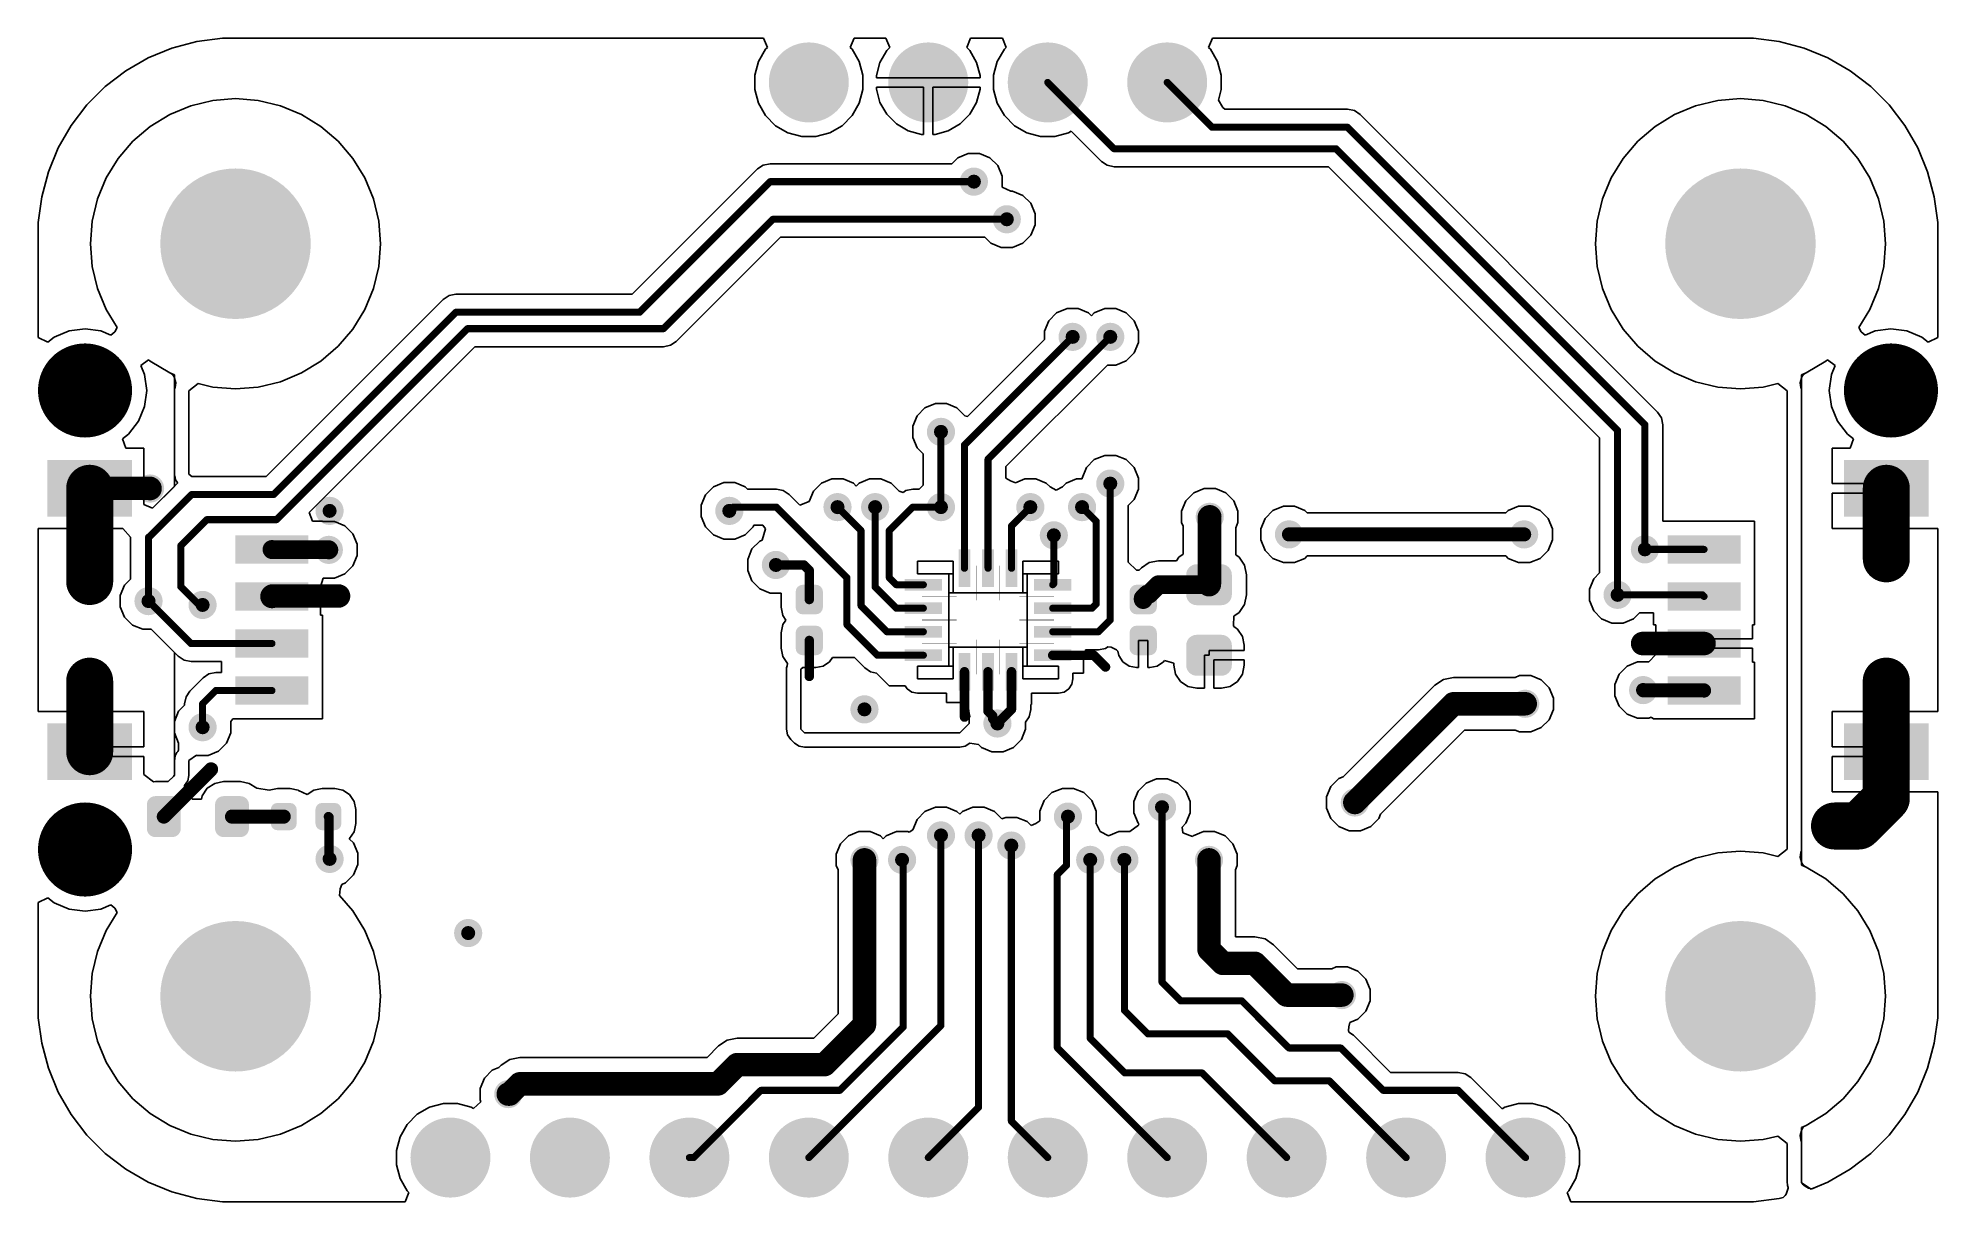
# Model space of a CAD drawing. Header units: inches. Extents: x 0.3 to 40.7, y 0.3 to 25.1.
import ezdxf

# ---------------------------------------------------------------- set-up
doc = ezdxf.new("R2010")
doc.units = ezdxf.units.IN
for name, color, linetype in [('Pad Holes', 156, 'Continuous'), ('TOP', 1, 'Continuous'), ('Via Holes', 16, 'Continuous')]:
    doc.layers.add(name, color=color, linetype=linetype)

# ---------------------------------------------------------------- blocks, each defined once
blk = doc.blocks.new('LSM6DSOXTR_1402')
at = {"layer": 'TOP'}
for points in [[(-0.625, 0.7), (-0.625, 1.5), (-0.375, 1.5), (-0.375, 0.7)], [(-0.125, 0.7), (-0.125, 1.5), (0.125, 1.5), (0.125, 0.7)], [(0.375, 0.7), (0.375, 1.5), (0.625, 1.5), (0.625, 0.7)], [(-0.975, 0.625), (-1.775, 0.625), (-1.775, 0.875), (-0.975, 0.875)], [(1.775, 0.625), (0.975, 0.625), (0.975, 0.875), (1.775, 0.875)], [(-0.975, 0.125), (-1.775, 0.125), (-1.775, 0.375), (-0.975, 0.375)], [(1.775, 0.125), (0.975, 0.125), (0.975, 0.375), (1.775, 0.375)], [(-0.975, -0.375), (-1.775, -0.375), (-1.775, -0.125), (-0.975, -0.125)], [(1.775, -0.375), (0.975, -0.375), (0.975, -0.125), (1.775, -0.125)], [(-0.975, -0.875), (-1.775, -0.875), (-1.775, -0.625), (-0.975, -0.625)], [(-0.625, -1.5), (-0.625, -0.7), (-0.375, -0.7), (-0.375, -1.5)], [(-0.125, -1.5), (-0.125, -0.7), (0.125, -0.7), (0.125, -1.5)], [(0.375, -1.5), (0.375, -0.7), (0.625, -0.7), (0.625, -1.5)], [(1.775, -0.875), (0.975, -0.875), (0.975, -0.625), (1.775, -0.625)]]:
    blk.add_hatch(color=1, dxfattribs=at).paths.add_polyline_path(points)
for p, q in [((-1.5, 0.98), (-1.5, 1.25)), ((-1.5, 1.25), (-0.74, 1.25)), ((-0.74, 1.25), (-0.74, 0.98)), ((0.74, 0.98), (0.74, 1.25)), ((0.74, 1.25), (1.5, 1.25)), ((1.5, 1.25), (1.5, 0.98)), ((-0.74, 0.98), (-1.5, 0.98)), ((-0.83, 0.58), (-0.83, 0.98)), ((-0.83, 0.98), (-0.74, 0.98)), ((-0.74, 0.98), (-0.74, 0.58)), ((0.74, 0.58), (0.74, 0.98)), ((0.74, 0.98), (0.83, 0.98)), ((1.5, 0.98), (0.74, 0.98)), ((0.83, 0.98), (0.83, 0.58)), ((-0.74, 0.58), (-0.83, 0.58)), ((-0.83, -0.58), (-0.83, 0.58)), ((-0.83, 0.58), (0.83, 0.58)), ((0.83, 0.58), (0.74, 0.58)), ((0.83, 0.58), (0.83, -0.58)), ((-0.83, -0.98), (-0.83, -0.58)), ((-0.83, -0.58), (-0.74, -0.58)), ((0.83, -0.58), (-0.83, -0.58)), ((-0.74, -0.58), (-0.74, -0.98)), ((0.74, -0.98), (0.74, -0.58)), ((0.74, -0.58), (0.83, -0.58)), ((0.83, -0.58), (0.83, -0.98)), ((-1.5, -1.25), (-1.5, -0.98)), ((-1.5, -0.98), (-0.74, -0.98)), ((-0.74, -0.98), (-0.83, -0.98)), ((-0.74, -0.98), (-0.74, -1.25)), ((0.83, -0.98), (0.74, -0.98)), ((0.74, -1.25), (0.74, -0.98)), ((0.74, -0.98), (1.5, -0.98)), ((1.5, -0.98), (1.5, -1.25)), ((-0.74, -1.25), (-1.5, -1.25)), ((1.5, -1.25), (0.74, -1.25))]:
    blk.add_line(p, q, dxfattribs=at)
at = {"layer": 'TOP', "const_width": 0.00991}
for points in [[(-0.25, 0.42), (-0.25, 1.15)], [(0.25, 0.42), (0.25, 1.15)], [(-1.4, 0.5), (-0.67, 0.5)], [(0.67, 0.5), (1.4, 0.5)], [(-1.4, 0), (-0.67, 0)], [(0.67, 0), (1.4, 0)], [(-1.4, -0.5), (-0.67, -0.5)], [(-0.25, -1.15), (-0.25, -0.42)], [(0.25, -1.15), (0.25, -0.42)], [(0.67, -0.5), (1.4, -0.5)]]:
    blk.add_lwpolyline(points, dxfattribs=at)
at = {"layer": 'TOP', "const_width": 0.00495}
for points in [[(-0.252, 1.15, 1), (-0.247, 1.15, 1)], [(0.247, 1.15, 1), (0.252, 1.15, 1)], [(-1.403, 0.5, 1), (-1.398, 0.5, 1)], [(-0.673, 0.5, 1), (-0.668, 0.5, 1)], [(-0.252, 0.42, 1), (-0.247, 0.42, 1)], [(0.247, 0.42, 1), (0.252, 0.42, 1)], [(0.668, 0.5, 1), (0.673, 0.5, 1)], [(1.398, 0.5, 1), (1.403, 0.5, 1)], [(-1.403, 0, 1), (-1.398, 0, 1)], [(-0.673, 0, 1), (-0.668, 0, 1)], [(0.668, 0, 1), (0.673, 0, 1)], [(1.398, 0, 1), (1.403, 0, 1)], [(-1.403, -0.5, 1), (-1.398, -0.5, 1)], [(-0.673, -0.5, 1), (-0.668, -0.5, 1)], [(-0.252, -0.42, 1), (-0.247, -0.42, 1)], [(0.247, -0.42, 1), (0.252, -0.42, 1)], [(0.668, -0.5, 1), (0.673, -0.5, 1)], [(1.398, -0.5, 1), (1.403, -0.5, 1)], [(-0.252, -1.15, 1), (-0.247, -1.15, 1)], [(0.247, -1.15, 1), (0.252, -1.15, 1)]]:
    blk.add_lwpolyline(points, format="xyb", close=True, dxfattribs=at)
blk = doc.blocks.new('CAP_0402_1409')
at = {"layer": 'TOP'}
h = blk.add_hatch(color=1, dxfattribs=at)
edge = h.paths.add_edge_path()
edge.add_arc((-0.271, -0.139), 0.151, 270, 360)
edge.add_line((-0.12, -0.139), (-0.12, 0.139))
edge.add_arc((-0.271, 0.139), 0.151, 0, 90)
edge.add_line((-0.271, 0.29), (-0.599, 0.29))
edge.add_arc((-0.599, 0.139), 0.151, 90, 180)
edge.add_line((-0.75, 0.139), (-0.75, -0.139))
edge.add_arc((-0.599, -0.139), 0.151, 180, 270)
edge.add_line((-0.599, -0.29), (-0.271, -0.29))
h = blk.add_hatch(color=1, dxfattribs=at)
edge = h.paths.add_edge_path()
edge.add_arc((0.271, 0.139), 0.151, 90, 180)
edge.add_line((0.12, 0.139), (0.12, -0.139))
edge.add_arc((0.271, -0.139), 0.151, 180, 270)
edge.add_line((0.271, -0.29), (0.599, -0.29))
edge.add_arc((0.599, -0.139), 0.151, 270, 360)
edge.add_line((0.75, -0.139), (0.75, 0.139))
edge.add_arc((0.599, 0.139), 0.151, 0, 90)
edge.add_line((0.599, 0.29), (0.271, 0.29))
blk = doc.blocks.new('CAP_0603_1410')
at = {"layer": 'TOP'}
h = blk.add_hatch(color=1, dxfattribs=at)
edge = h.paths.add_edge_path()
edge.add_arc((-0.537, -0.263), 0.222, 270, 360)
edge.add_line((-0.315, -0.263), (-0.315, 0.263))
edge.add_arc((-0.537, 0.263), 0.222, 0, 90)
edge.add_line((-0.537, 0.485), (-0.963, 0.485))
edge.add_arc((-0.963, 0.263), 0.222, 90, 180)
edge.add_line((-1.185, 0.263), (-1.185, -0.263))
edge.add_arc((-0.963, -0.263), 0.222, 180, 270)
edge.add_line((-0.963, -0.485), (-0.537, -0.485))
h = blk.add_hatch(color=1, dxfattribs=at)
edge = h.paths.add_edge_path()
edge.add_arc((0.537, 0.263), 0.222, 90, 180)
edge.add_line((0.315, 0.263), (0.315, -0.263))
edge.add_arc((0.537, -0.263), 0.222, 180, 270)
edge.add_line((0.537, -0.485), (0.963, -0.485))
edge.add_arc((0.963, -0.263), 0.222, 270, 360)
edge.add_line((1.185, -0.263), (1.185, 0.263))
edge.add_arc((0.963, 0.263), 0.222, 0, 90)
edge.add_line((0.963, 0.485), (0.537, 0.485))
blk = doc.blocks.new('CAP_0402_1411')
at = {"layer": 'TOP'}
h = blk.add_hatch(color=1, dxfattribs=at)
edge = h.paths.add_edge_path()
edge.add_arc((-0.271, -0.139), 0.151, 270, 360)
edge.add_line((-0.12, -0.139), (-0.12, 0.139))
edge.add_arc((-0.271, 0.139), 0.151, 0, 90)
edge.add_line((-0.271, 0.29), (-0.599, 0.29))
edge.add_arc((-0.599, 0.139), 0.151, 90, 180)
edge.add_line((-0.75, 0.139), (-0.75, -0.139))
edge.add_arc((-0.599, -0.139), 0.151, 180, 270)
edge.add_line((-0.599, -0.29), (-0.271, -0.29))
h = blk.add_hatch(color=1, dxfattribs=at)
edge = h.paths.add_edge_path()
edge.add_arc((0.271, 0.139), 0.151, 90, 180)
edge.add_line((0.12, 0.139), (0.12, -0.139))
edge.add_arc((0.271, -0.139), 0.151, 180, 270)
edge.add_line((0.271, -0.29), (0.599, -0.29))
edge.add_arc((0.599, -0.139), 0.151, 270, 360)
edge.add_line((0.75, -0.139), (0.75, 0.139))
edge.add_arc((0.599, 0.139), 0.151, 0, 90)
edge.add_line((0.599, 0.29), (0.271, 0.29))
blk = doc.blocks.new('F_____________1___F_________1_1412')
at = {"layer": 'TOP'}
h = blk.add_hatch(color=1, dxfattribs=at)
edge = h.paths.add_edge_path()
edge.add_arc((0, 0), 0.5, 0, 360)
for points, const_width in [([(0.5, 0, 1), (-0.5, 0, 1)], 1), ([(-0.75, 0, 1), (-0.25, 0, 1)], 0.5), ([(0.25, 0, 1), (0.75, 0, 1)], 0.5)]:
    blk.add_lwpolyline(points, format="xyb", close=True, dxfattribs=dict(at, const_width=const_width))
blk = doc.blocks.new('F_____________1___F_________1_1413')
at = {"layer": 'TOP'}
h = blk.add_hatch(color=1, dxfattribs=at)
edge = h.paths.add_edge_path()
edge.add_arc((0, 0), 0.5, 0, 360)
for points, const_width in [([(0.5, 0, 1), (-0.5, 0, 1)], 1), ([(-0.75, 0, 1), (-0.25, 0, 1)], 0.5), ([(0.25, 0, 1), (0.75, 0, 1)], 0.5)]:
    blk.add_lwpolyline(points, format="xyb", close=True, dxfattribs=dict(at, const_width=const_width))
blk = doc.blocks.new('F_____________1___F_________1_1414')
at = {"layer": 'TOP'}
h = blk.add_hatch(color=1, dxfattribs=at)
edge = h.paths.add_edge_path()
edge.add_arc((0, 0), 0.5, 0, 360)
for points, const_width in [([(0.5, 0, 1), (-0.5, 0, 1)], 1), ([(-0.75, 0, 1), (-0.25, 0, 1)], 0.5), ([(0.25, 0, 1), (0.75, 0, 1)], 0.5)]:
    blk.add_lwpolyline(points, format="xyb", close=True, dxfattribs=dict(at, const_width=const_width))
blk = doc.blocks.new('SM04B_SRSS_TB_LF__SN__F_________1_1415')
at = {"layer": 'TOP'}
for points in [[(-3.4, 2.838), (-2.2, 2.838), (-2.2, 1.038), (-3.4, 1.038)], [(2.2, 2.838), (3.4, 2.838), (3.4, 1.038), (2.2, 1.038)], [(-1.8, -1.162), (-1.2, -1.162), (-1.2, -2.712), (-1.8, -2.712)], [(-0.8, -1.162), (-0.2, -1.162), (-0.2, -2.712), (-0.8, -2.712)], [(0.2, -1.162), (0.8, -1.162), (0.8, -2.712), (0.2, -2.712)], [(1.2, -1.162), (1.8, -1.162), (1.8, -2.712), (1.2, -2.712)]]:
    blk.add_hatch(color=1, dxfattribs=at).paths.add_polyline_path(points)
blk = doc.blocks.new('SM04B_SRSS_TB_LF__SN__F_________1_1416')
at = {"layer": 'TOP'}
for points in [[(-3.4, 2.838), (-2.2, 2.838), (-2.2, 1.038), (-3.4, 1.038)], [(2.2, 2.838), (3.4, 2.838), (3.4, 1.038), (2.2, 1.038)], [(-1.8, -1.162), (-1.2, -1.162), (-1.2, -2.712), (-1.8, -2.712)], [(-0.8, -1.162), (-0.2, -1.162), (-0.2, -2.712), (-0.8, -2.712)], [(0.2, -1.162), (0.8, -1.162), (0.8, -2.712), (0.2, -2.712)], [(1.2, -1.162), (1.8, -1.162), (1.8, -2.712), (1.2, -2.712)]]:
    blk.add_hatch(color=1, dxfattribs=at).paths.add_polyline_path(points)
blk = doc.blocks.new('LEDC1608X80N_AK_1417')
at = {"layer": 'TOP'}
h = blk.add_hatch(color=1, dxfattribs=at)
edge = h.paths.add_edge_path()
edge.add_arc((-0.545, -0.255), 0.18, 270, 360)
edge.add_line((-0.365, -0.255), (-0.365, 0.255))
edge.add_arc((-0.545, 0.255), 0.18, 0, 90)
edge.add_line((-0.545, 0.435), (-0.905, 0.435))
edge.add_arc((-0.905, 0.255), 0.18, 90, 180)
edge.add_line((-1.085, 0.255), (-1.085, -0.255))
edge.add_arc((-0.905, -0.255), 0.18, 180, 270)
edge.add_line((-0.905, -0.435), (-0.545, -0.435))
h = blk.add_hatch(color=1, dxfattribs=at)
edge = h.paths.add_edge_path()
edge.add_arc((0.545, 0.255), 0.18, 90, 180)
edge.add_line((0.365, 0.255), (0.365, -0.255))
edge.add_arc((0.545, -0.255), 0.18, 180, 270)
edge.add_line((0.545, -0.435), (0.905, -0.435))
edge.add_arc((0.905, -0.255), 0.18, 270, 360)
edge.add_line((1.085, -0.255), (1.085, 0.255))
edge.add_arc((0.905, 0.255), 0.18, 0, 90)
edge.add_line((0.905, 0.435), (0.545, 0.435))
blk = doc.blocks.new('RES_0402_1418')
at = {"layer": 'TOP'}
h = blk.add_hatch(color=1, dxfattribs=at)
edge = h.paths.add_edge_path()
edge.add_arc((-0.34, -0.15), 0.14, 270, 360)
edge.add_line((-0.2, -0.15), (-0.2, 0.15))
edge.add_arc((-0.34, 0.15), 0.14, 0, 90)
edge.add_line((-0.34, 0.29), (-0.61, 0.29))
edge.add_arc((-0.61, 0.15), 0.14, 90, 180)
edge.add_line((-0.75, 0.15), (-0.75, -0.15))
edge.add_arc((-0.61, -0.15), 0.14, 180, 270)
edge.add_line((-0.61, -0.29), (-0.34, -0.29))
h = blk.add_hatch(color=1, dxfattribs=at)
edge = h.paths.add_edge_path()
edge.add_arc((0.34, 0.15), 0.14, 90, 180)
edge.add_line((0.2, 0.15), (0.2, -0.15))
edge.add_arc((0.34, -0.15), 0.14, 180, 270)
edge.add_line((0.34, -0.29), (0.61, -0.29))
edge.add_arc((0.61, -0.15), 0.14, 270, 360)
edge.add_line((0.75, -0.15), (0.75, 0.15))
edge.add_arc((0.61, 0.15), 0.14, 0, 90)
edge.add_line((0.61, 0.29), (0.34, 0.29))
blk = doc.blocks.new('PIN_HEADER_2_54___VERT__1_10POS_1433')
at = {"layer": 'Pad Holes'}
h = blk.add_hatch(color=7, dxfattribs=at)
edge = h.paths.add_edge_path()
edge.add_arc((-11.43, 0), 0.5, 0, 360)
h = blk.add_hatch(color=7, dxfattribs=at)
edge = h.paths.add_edge_path()
edge.add_arc((-8.89, 0), 0.5, 0, 360)
h = blk.add_hatch(color=7, dxfattribs=at)
edge = h.paths.add_edge_path()
edge.add_arc((-6.35, 0), 0.5, 0, 360)
h = blk.add_hatch(color=7, dxfattribs=at)
edge = h.paths.add_edge_path()
edge.add_arc((-3.81, 0), 0.5, 0, 360)
h = blk.add_hatch(color=7, dxfattribs=at)
edge = h.paths.add_edge_path()
edge.add_arc((-1.27, 0), 0.5, 0, 360)
h = blk.add_hatch(color=7, dxfattribs=at)
edge = h.paths.add_edge_path()
edge.add_arc((1.27, 0), 0.5, 0, 360)
h = blk.add_hatch(color=7, dxfattribs=at)
edge = h.paths.add_edge_path()
edge.add_arc((3.81, 0), 0.5, 0, 360)
h = blk.add_hatch(color=7, dxfattribs=at)
edge = h.paths.add_edge_path()
edge.add_arc((6.35, 0), 0.5, 0, 360)
h = blk.add_hatch(color=7, dxfattribs=at)
edge = h.paths.add_edge_path()
edge.add_arc((8.89, 0), 0.5, 0, 360)
h = blk.add_hatch(color=7, dxfattribs=at)
edge = h.paths.add_edge_path()
edge.add_arc((11.43, 0), 0.5, 0, 360)
at = {"layer": 'TOP'}
h = blk.add_hatch(color=1, dxfattribs=at)
edge = h.paths.add_edge_path()
edge.add_arc((-11.43, 0), 0.85, 0, 360)
h = blk.add_hatch(color=1, dxfattribs=at)
edge = h.paths.add_edge_path()
edge.add_arc((-8.89, 0), 0.85, 0, 360)
h = blk.add_hatch(color=1, dxfattribs=at)
edge = h.paths.add_edge_path()
edge.add_arc((-6.35, 0), 0.85, 0, 360)
h = blk.add_hatch(color=1, dxfattribs=at)
edge = h.paths.add_edge_path()
edge.add_arc((-3.81, 0), 0.85, 0, 360)
h = blk.add_hatch(color=1, dxfattribs=at)
edge = h.paths.add_edge_path()
edge.add_arc((-1.27, 0), 0.85, 0, 360)
h = blk.add_hatch(color=1, dxfattribs=at)
edge = h.paths.add_edge_path()
edge.add_arc((1.27, 0), 0.85, 0, 360)
h = blk.add_hatch(color=1, dxfattribs=at)
edge = h.paths.add_edge_path()
edge.add_arc((3.81, 0), 0.85, 0, 360)
h = blk.add_hatch(color=1, dxfattribs=at)
edge = h.paths.add_edge_path()
edge.add_arc((6.35, 0), 0.85, 0, 360)
h = blk.add_hatch(color=1, dxfattribs=at)
edge = h.paths.add_edge_path()
edge.add_arc((8.89, 0), 0.85, 0, 360)
h = blk.add_hatch(color=1, dxfattribs=at)
edge = h.paths.add_edge_path()
edge.add_arc((11.43, 0), 0.85, 0, 360)
blk = doc.blocks.new('PIN_HEADER_2_54___VERT__1_4POS_F_________1_1434')
at = {"layer": 'Pad Holes'}
h = blk.add_hatch(color=7, dxfattribs=at)
edge = h.paths.add_edge_path()
edge.add_arc((-3.81, 0), 0.5, 0, 360)
h = blk.add_hatch(color=7, dxfattribs=at)
edge = h.paths.add_edge_path()
edge.add_arc((-1.27, 0), 0.5, 0, 360)
h = blk.add_hatch(color=7, dxfattribs=at)
edge = h.paths.add_edge_path()
edge.add_arc((1.27, 0), 0.5, 0, 360)
h = blk.add_hatch(color=7, dxfattribs=at)
edge = h.paths.add_edge_path()
edge.add_arc((3.81, 0), 0.5, 0, 360)
at = {"layer": 'TOP'}
h = blk.add_hatch(color=1, dxfattribs=at)
edge = h.paths.add_edge_path()
edge.add_arc((-3.81, 0), 0.85, 0, 360)
h = blk.add_hatch(color=1, dxfattribs=at)
edge = h.paths.add_edge_path()
edge.add_arc((-1.27, 0), 0.85, 0, 360)
h = blk.add_hatch(color=1, dxfattribs=at)
edge = h.paths.add_edge_path()
edge.add_arc((1.27, 0), 0.85, 0, 360)
h = blk.add_hatch(color=1, dxfattribs=at)
edge = h.paths.add_edge_path()
edge.add_arc((3.81, 0), 0.85, 0, 360)

msp = doc.modelspace()

# ---------------------------------------------------------------- hatches: boundary and pattern name
at = {"layer": 'Pad Holes'}
h = msp.add_hatch(color=7, dxfattribs=at)
edge = h.paths.add_edge_path()
edge.add_arc((4.5, 20.68), 1.6, 0, 360)
h = msp.add_hatch(color=7, dxfattribs=at)
edge = h.paths.add_edge_path()
edge.add_arc((36.5, 20.68), 1.6, 0, 360)
h = msp.add_hatch(color=7, dxfattribs=at)
edge = h.paths.add_edge_path()
edge.add_arc((4.5, 4.68), 1.6, 0, 360)
h = msp.add_hatch(color=7, dxfattribs=at)
edge = h.paths.add_edge_path()
edge.add_arc((36.5, 4.68), 1.6, 0, 360)
at = {"layer": 'TOP'}
h = msp.add_hatch(color=1, dxfattribs=at)
edge = h.paths.add_edge_path()
edge.add_arc((20.2, 22), 0.3, 0, 360)
h = msp.add_hatch(color=1, dxfattribs=at)
edge = h.paths.add_edge_path()
edge.add_arc((4.5, 20.68), 1.5, 0, 360)
h = msp.add_hatch(color=1, dxfattribs=at)
edge = h.paths.add_edge_path()
edge.add_arc((36.5, 20.68), 1.5, 0, 360)
h = msp.add_hatch(color=1, dxfattribs=at)
edge = h.paths.add_edge_path()
edge.add_arc((20.9, 21.2), 0.3, 0, 360)
h = msp.add_hatch(color=1, dxfattribs=at)
edge = h.paths.add_edge_path()
edge.add_arc((22.3, 18.7), 0.3, 0, 360)
h = msp.add_hatch(color=1, dxfattribs=at)
edge = h.paths.add_edge_path()
edge.add_arc((23.1, 18.7), 0.3, 0, 360)
h = msp.add_hatch(color=1, dxfattribs=at)
edge = h.paths.add_edge_path()
edge.add_arc((19.5, 16.68), 0.3, 0, 360)
h = msp.add_hatch(color=1, dxfattribs=at)
edge = h.paths.add_edge_path()
edge.add_arc((2.683, 15.475), 0.3, 0, 360)
h = msp.add_hatch(color=1, dxfattribs=at)
edge = h.paths.add_edge_path()
edge.add_arc((23.1, 15.58), 0.3, 0, 360)
h = msp.add_hatch(color=1, dxfattribs=at)
edge = h.paths.add_edge_path()
edge.add_arc((17.3, 15.08), 0.3, 0, 360)
h = msp.add_hatch(color=1, dxfattribs=at)
edge = h.paths.add_edge_path()
edge.add_arc((18.1, 15.08), 0.3, 0, 360)
h = msp.add_hatch(color=1, dxfattribs=at)
edge = h.paths.add_edge_path()
edge.add_arc((19.5, 15.08), 0.3, 0, 360)
h = msp.add_hatch(color=1, dxfattribs=at)
edge = h.paths.add_edge_path()
edge.add_arc((21.4, 15.08), 0.3, 0, 360)
h = msp.add_hatch(color=1, dxfattribs=at)
edge = h.paths.add_edge_path()
edge.add_arc((22.5, 15.08), 0.3, 0, 360)
h = msp.add_hatch(color=1, dxfattribs=at)
edge = h.paths.add_edge_path()
edge.add_arc((6.5, 15), 0.3, 0, 360)
h = msp.add_hatch(color=1, dxfattribs=at)
edge = h.paths.add_edge_path()
edge.add_arc((15, 15), 0.3, 0, 360)
h = msp.add_hatch(color=1, dxfattribs=at)
edge = h.paths.add_edge_path()
edge.add_arc((25.215, 14.874), 0.3, 0, 360)
h = msp.add_hatch(color=1, dxfattribs=at)
edge = h.paths.add_edge_path()
edge.add_arc((21.9, 14.48), 0.3, 0, 360)
h = msp.add_hatch(color=1, dxfattribs=at)
edge = h.paths.add_edge_path()
edge.add_arc((26.9, 14.5), 0.3, 0, 360)
h = msp.add_hatch(color=1, dxfattribs=at)
edge = h.paths.add_edge_path()
edge.add_arc((31.9, 14.5), 0.3, 0, 360)
h = msp.add_hatch(color=1, dxfattribs=at)
edge = h.paths.add_edge_path()
edge.add_arc((6.484, 14.171), 0.3, 0, 360)
h = msp.add_hatch(color=1, dxfattribs=at)
edge = h.paths.add_edge_path()
edge.add_arc((15.99, 13.85), 0.3, 0, 360)
h = msp.add_hatch(color=1, dxfattribs=at)
edge = h.paths.add_edge_path()
edge.add_arc((34.468, 14.182), 0.3, 0, 360)
h = msp.add_hatch(color=1, dxfattribs=at)
edge = h.paths.add_edge_path()
edge.add_arc((2.65, 13.082), 0.3, 0, 360)
h = msp.add_hatch(color=1, dxfattribs=at)
edge = h.paths.add_edge_path()
edge.add_arc((33.887, 13.215), 0.3, 0, 360)
h = msp.add_hatch(color=1, dxfattribs=at)
edge = h.paths.add_edge_path()
edge.add_arc((3.8, 13), 0.3, 0, 360)
h = msp.add_hatch(color=1, dxfattribs=at)
edge = h.paths.add_edge_path()
edge.add_arc((34.43, 11.19), 0.3, 0, 360)
h = msp.add_hatch(color=1, dxfattribs=at)
edge = h.paths.add_edge_path()
edge.add_arc((17.873, 10.78), 0.3, 0, 360)
h = msp.add_hatch(color=1, dxfattribs=at)
edge = h.paths.add_edge_path()
edge.add_arc((31.923, 10.899), 0.3, 0, 360)
h = msp.add_hatch(color=1, dxfattribs=at)
edge = h.paths.add_edge_path()
edge.add_arc((3.8, 10.4), 0.3, 0, 360)
h = msp.add_hatch(color=1, dxfattribs=at)
edge = h.paths.add_edge_path()
edge.add_arc((20.7, 10.48), 0.3, 0, 360)
h = msp.add_hatch(color=1, dxfattribs=at)
edge = h.paths.add_edge_path()
edge.add_arc((24.2, 8.7), 0.3, 0, 360)
h = msp.add_hatch(color=1, dxfattribs=at)
edge = h.paths.add_edge_path()
edge.add_arc((28.3, 8.8), 0.3, 0, 360)
h = msp.add_hatch(color=1, dxfattribs=at)
edge = h.paths.add_edge_path()
edge.add_arc((22.2, 8.5), 0.3, 0, 360)
h = msp.add_hatch(color=1, dxfattribs=at)
edge = h.paths.add_edge_path()
edge.add_arc((38.5, 8.3), 0.3, 0, 360)
h = msp.add_hatch(color=1, dxfattribs=at)
edge = h.paths.add_edge_path()
edge.add_arc((19.5, 8.1), 0.3, 0, 360)
h = msp.add_hatch(color=1, dxfattribs=at)
edge = h.paths.add_edge_path()
edge.add_arc((20.3, 8.1), 0.3, 0, 360)
h = msp.add_hatch(color=1, dxfattribs=at)
edge = h.paths.add_edge_path()
edge.add_arc((20.996, 7.884), 0.3, 0, 360)
h = msp.add_hatch(color=1, dxfattribs=at)
edge = h.paths.add_edge_path()
edge.add_arc((6.5, 7.6), 0.3, 0, 360)
h = msp.add_hatch(color=1, dxfattribs=at)
edge = h.paths.add_edge_path()
edge.add_arc((17.873, 7.58), 0.3, 0, 360)
h = msp.add_hatch(color=1, dxfattribs=at)
edge = h.paths.add_edge_path()
edge.add_arc((18.673, 7.58), 0.3, 0, 360)
h = msp.add_hatch(color=1, dxfattribs=at)
edge = h.paths.add_edge_path()
edge.add_arc((22.673, 7.58), 0.3, 0, 360)
h = msp.add_hatch(color=1, dxfattribs=at)
edge = h.paths.add_edge_path()
edge.add_arc((23.4, 7.58), 0.3, 0, 360)
h = msp.add_hatch(color=1, dxfattribs=at)
edge = h.paths.add_edge_path()
edge.add_arc((25.2, 7.58), 0.3, 0, 360)
h = msp.add_hatch(color=1, dxfattribs=at)
edge = h.paths.add_edge_path()
edge.add_arc((4.5, 4.68), 1.5, 0, 360)
h = msp.add_hatch(color=1, dxfattribs=at)
edge = h.paths.add_edge_path()
edge.add_arc((9.447, 6.024), 0.3, 0, 360)
h = msp.add_hatch(color=1, dxfattribs=at)
edge = h.paths.add_edge_path()
edge.add_arc((36.5, 4.68), 1.5, 0, 360)
h = msp.add_hatch(color=1, dxfattribs=at)
edge = h.paths.add_edge_path()
edge.add_arc((28.025, 4.705), 0.3, 0, 360)
h = msp.add_hatch(color=1, dxfattribs=at)
edge = h.paths.add_edge_path()
edge.add_arc((10.3, 2.6), 0.3, 0, 360)
at = {"layer": 'Via Holes'}
h = msp.add_hatch(color=7, dxfattribs=at)
edge = h.paths.add_edge_path()
edge.add_arc((20.2, 22), 0.15, 0, 360)
h = msp.add_hatch(color=7, dxfattribs=at)
edge = h.paths.add_edge_path()
edge.add_arc((20.9, 21.2), 0.15, 0, 360)
h = msp.add_hatch(color=7, dxfattribs=at)
edge = h.paths.add_edge_path()
edge.add_arc((22.3, 18.7), 0.15, 0, 360)
h = msp.add_hatch(color=7, dxfattribs=at)
edge = h.paths.add_edge_path()
edge.add_arc((23.1, 18.7), 0.15, 0, 360)
h = msp.add_hatch(color=7, dxfattribs=at)
edge = h.paths.add_edge_path()
edge.add_arc((19.5, 16.68), 0.15, 0, 360)
h = msp.add_hatch(color=7, dxfattribs=at)
edge = h.paths.add_edge_path()
edge.add_arc((2.683, 15.475), 0.15, 0, 360)
h = msp.add_hatch(color=7, dxfattribs=at)
edge = h.paths.add_edge_path()
edge.add_arc((23.1, 15.58), 0.15, 0, 360)
h = msp.add_hatch(color=7, dxfattribs=at)
edge = h.paths.add_edge_path()
edge.add_arc((6.5, 15), 0.15, 0, 360)
h = msp.add_hatch(color=7, dxfattribs=at)
edge = h.paths.add_edge_path()
edge.add_arc((15, 15), 0.15, 0, 360)
h = msp.add_hatch(color=7, dxfattribs=at)
edge = h.paths.add_edge_path()
edge.add_arc((17.3, 15.08), 0.15, 0, 360)
h = msp.add_hatch(color=7, dxfattribs=at)
edge = h.paths.add_edge_path()
edge.add_arc((18.1, 15.08), 0.15, 0, 360)
h = msp.add_hatch(color=7, dxfattribs=at)
edge = h.paths.add_edge_path()
edge.add_arc((19.5, 15.08), 0.15, 0, 360)
h = msp.add_hatch(color=7, dxfattribs=at)
edge = h.paths.add_edge_path()
edge.add_arc((21.4, 15.08), 0.15, 0, 360)
h = msp.add_hatch(color=7, dxfattribs=at)
edge = h.paths.add_edge_path()
edge.add_arc((22.5, 15.08), 0.15, 0, 360)
h = msp.add_hatch(color=7, dxfattribs=at)
edge = h.paths.add_edge_path()
edge.add_arc((25.215, 14.874), 0.15, 0, 360)
h = msp.add_hatch(color=7, dxfattribs=at)
edge = h.paths.add_edge_path()
edge.add_arc((21.9, 14.48), 0.15, 0, 360)
h = msp.add_hatch(color=7, dxfattribs=at)
edge = h.paths.add_edge_path()
edge.add_arc((26.9, 14.5), 0.15, 0, 360)
h = msp.add_hatch(color=7, dxfattribs=at)
edge = h.paths.add_edge_path()
edge.add_arc((31.9, 14.5), 0.15, 0, 360)
h = msp.add_hatch(color=7, dxfattribs=at)
edge = h.paths.add_edge_path()
edge.add_arc((6.484, 14.171), 0.15, 0, 360)
h = msp.add_hatch(color=7, dxfattribs=at)
edge = h.paths.add_edge_path()
edge.add_arc((34.468, 14.182), 0.15, 0, 360)
h = msp.add_hatch(color=7, dxfattribs=at)
edge = h.paths.add_edge_path()
edge.add_arc((15.99, 13.85), 0.15, 0, 360)
h = msp.add_hatch(color=7, dxfattribs=at)
edge = h.paths.add_edge_path()
edge.add_arc((33.887, 13.215), 0.15, 0, 360)
h = msp.add_hatch(color=7, dxfattribs=at)
edge = h.paths.add_edge_path()
edge.add_arc((2.65, 13.082), 0.15, 0, 360)
h = msp.add_hatch(color=7, dxfattribs=at)
edge = h.paths.add_edge_path()
edge.add_arc((3.8, 13), 0.15, 0, 360)
h = msp.add_hatch(color=7, dxfattribs=at)
edge = h.paths.add_edge_path()
edge.add_arc((34.43, 11.19), 0.15, 0, 360)
h = msp.add_hatch(color=7, dxfattribs=at)
edge = h.paths.add_edge_path()
edge.add_arc((17.873, 10.78), 0.15, 0, 360)
h = msp.add_hatch(color=7, dxfattribs=at)
edge = h.paths.add_edge_path()
edge.add_arc((31.923, 10.899), 0.15, 0, 360)
h = msp.add_hatch(color=7, dxfattribs=at)
edge = h.paths.add_edge_path()
edge.add_arc((3.8, 10.4), 0.15, 0, 360)
h = msp.add_hatch(color=7, dxfattribs=at)
edge = h.paths.add_edge_path()
edge.add_arc((20.7, 10.48), 0.15, 0, 360)
h = msp.add_hatch(color=7, dxfattribs=at)
edge = h.paths.add_edge_path()
edge.add_arc((28.3, 8.8), 0.15, 0, 360)
h = msp.add_hatch(color=7, dxfattribs=at)
edge = h.paths.add_edge_path()
edge.add_arc((22.2, 8.5), 0.15, 0, 360)
h = msp.add_hatch(color=7, dxfattribs=at)
edge = h.paths.add_edge_path()
edge.add_arc((24.2, 8.7), 0.15, 0, 360)
h = msp.add_hatch(color=7, dxfattribs=at)
edge = h.paths.add_edge_path()
edge.add_arc((19.5, 8.1), 0.15, 0, 360)
h = msp.add_hatch(color=7, dxfattribs=at)
edge = h.paths.add_edge_path()
edge.add_arc((20.3, 8.1), 0.15, 0, 360)
h = msp.add_hatch(color=7, dxfattribs=at)
edge = h.paths.add_edge_path()
edge.add_arc((38.5, 8.3), 0.15, 0, 360)
h = msp.add_hatch(color=7, dxfattribs=at)
edge = h.paths.add_edge_path()
edge.add_arc((6.5, 7.6), 0.15, 0, 360)
h = msp.add_hatch(color=7, dxfattribs=at)
edge = h.paths.add_edge_path()
edge.add_arc((17.873, 7.58), 0.15, 0, 360)
h = msp.add_hatch(color=7, dxfattribs=at)
edge = h.paths.add_edge_path()
edge.add_arc((18.673, 7.58), 0.15, 0, 360)
h = msp.add_hatch(color=7, dxfattribs=at)
edge = h.paths.add_edge_path()
edge.add_arc((20.996, 7.884), 0.15, 0, 360)
h = msp.add_hatch(color=7, dxfattribs=at)
edge = h.paths.add_edge_path()
edge.add_arc((22.673, 7.58), 0.15, 0, 360)
h = msp.add_hatch(color=7, dxfattribs=at)
edge = h.paths.add_edge_path()
edge.add_arc((23.4, 7.58), 0.15, 0, 360)
h = msp.add_hatch(color=7, dxfattribs=at)
edge = h.paths.add_edge_path()
edge.add_arc((25.2, 7.58), 0.15, 0, 360)
h = msp.add_hatch(color=7, dxfattribs=at)
edge = h.paths.add_edge_path()
edge.add_arc((9.447, 6.024), 0.15, 0, 360)
h = msp.add_hatch(color=7, dxfattribs=at)
edge = h.paths.add_edge_path()
edge.add_arc((28.025, 4.705), 0.15, 0, 360)
h = msp.add_hatch(color=7, dxfattribs=at)
edge = h.paths.add_edge_path()
edge.add_arc((10.3, 2.6), 0.15, 0, 360)

# ---------------------------------------------------------------- linework, layer by layer
at = {"layer": 'TOP'}
for p, q in [((3.68, 24.982), (4.225, 25.054)), ((4.225, 25.054), (4.5, 25.054)), ((4.5, 25.054), (15.725, 25.054)), ((15.725, 25.054), (15.808, 24.854)), ((17.572, 24.854), (17.655, 25.054)), ((17.655, 25.054), (18.33, 25.054)), ((18.33, 25.054), (18.413, 24.854)), ((20.047, 24.854), (20.13, 25.054)), ((20.13, 25.054), (20.805, 25.054)), ((20.805, 25.054), (20.888, 24.854)), ((25.192, 24.854), (25.275, 25.054)), ((25.275, 25.054), (36.5, 25.054)), ((36.5, 25.054), (36.775, 25.054)), ((36.775, 25.054), (37.32, 24.982)), ((2.641, 24.63), (3.149, 24.84)), ((3.149, 24.84), (3.68, 24.982)), ((15.77, 24.816), (15.618, 24.554)), ((15.808, 24.854), (15.77, 24.816)), ((17.61, 24.816), (17.572, 24.854)), ((17.762, 24.554), (17.61, 24.816)), ((18.347, 24.788), (18.201, 24.536)), ((18.413, 24.854), (18.347, 24.788)), ((20.113, 24.788), (20.047, 24.854)), ((20.259, 24.536), (20.113, 24.788)), ((20.85, 24.816), (20.698, 24.554)), ((20.888, 24.854), (20.85, 24.816)), ((25.23, 24.816), (25.192, 24.854)), ((25.382, 24.554), (25.23, 24.816)), ((37.32, 24.982), (37.851, 24.84)), ((37.851, 24.84), (38.359, 24.63)), ((1.729, 24.02), (2.165, 24.355)), ((2.165, 24.355), (2.641, 24.63)), ((15.618, 24.554), (15.54, 24.261)), ((15.54, 24.261), (15.54, 23.959)), ((17.84, 24.261), (17.762, 24.554)), ((17.84, 23.959), (17.84, 24.261)), ((18.201, 24.536), (18.126, 24.255)), ((18.126, 24.255), (18.126, 24.21)), ((20.334, 24.255), (20.259, 24.536)), ((20.334, 24.21), (20.334, 24.255)), ((20.698, 24.554), (20.62, 24.261)), ((20.62, 24.261), (20.62, 23.959)), ((25.46, 24.261), (25.382, 24.554)), ((25.46, 23.959), (25.46, 24.261)), ((38.359, 24.63), (38.835, 24.355)), ((38.835, 24.355), (39.271, 24.02)), ((1.34, 23.631), (1.729, 24.02)), ((15.54, 23.959), (15.618, 23.666)), ((17.762, 23.666), (17.84, 23.959)), ((18.126, 24.21), (20.334, 24.21)), ((19.13, 24.01), (18.126, 24.01)), ((18.126, 24.01), (18.126, 23.965)), ((18.126, 23.965), (18.201, 23.684)), ((19.13, 23.006), (19.13, 24.01)), ((20.334, 24.01), (19.33, 24.01)), ((19.33, 24.01), (19.33, 23.006)), ((20.259, 23.684), (20.334, 23.965)), ((20.334, 23.965), (20.334, 24.01)), ((20.62, 23.959), (20.698, 23.666)), ((25.399, 23.73), (25.46, 23.959)), ((39.271, 24.02), (39.66, 23.631)), ((1.005, 23.195), (1.34, 23.631)), ((3.547, 23.614), (3.1, 23.428)), ((4.017, 23.727), (3.547, 23.614)), ((4.5, 23.765), (4.017, 23.727)), ((4.983, 23.727), (4.5, 23.765)), ((5.453, 23.614), (4.983, 23.727)), ((5.9, 23.428), (5.453, 23.614)), ((15.618, 23.666), (15.77, 23.404)), ((17.61, 23.404), (17.762, 23.666)), ((18.201, 23.684), (18.347, 23.432)), ((18.347, 23.432), (18.552, 23.227)), ((19.908, 23.227), (20.113, 23.432)), ((20.113, 23.432), (20.259, 23.684)), ((20.698, 23.666), (20.85, 23.404)), ((25.495, 23.575), (25.399, 23.73)), ((25.539, 23.539), (25.495, 23.575)), ((28.143, 23.539), (25.539, 23.539)), ((28.29, 23.51), (28.143, 23.539)), ((28.414, 23.427), (28.29, 23.51)), ((35.547, 23.614), (35.1, 23.428)), ((36.018, 23.727), (35.547, 23.614)), ((36.5, 23.765), (36.018, 23.727)), ((36.983, 23.727), (36.5, 23.765)), ((37.453, 23.614), (36.983, 23.727)), ((37.9, 23.428), (37.453, 23.614)), ((39.66, 23.631), (39.995, 23.195)), ((0.73, 22.719), (1.005, 23.195)), ((2.687, 23.175), (2.319, 22.861)), ((3.1, 23.428), (2.687, 23.175)), ((6.313, 23.175), (5.9, 23.428)), ((6.681, 22.861), (6.313, 23.175)), ((15.77, 23.404), (15.984, 23.19)), ((15.984, 23.19), (16.246, 23.038)), ((16.246, 23.038), (16.539, 22.96)), ((16.841, 22.96), (17.134, 23.038)), ((17.134, 23.038), (17.396, 23.19)), ((17.396, 23.19), (17.61, 23.404)), ((18.552, 23.227), (18.804, 23.081)), ((18.804, 23.081), (19.085, 23.006)), ((19.375, 23.006), (19.656, 23.081)), ((19.656, 23.081), (19.908, 23.227)), ((20.85, 23.404), (21.064, 23.19)), ((21.064, 23.19), (21.326, 23.038)), ((21.326, 23.038), (21.619, 22.96)), ((21.921, 22.96), (22.214, 23.038)), ((22.214, 23.038), (22.269, 23.07)), ((22.269, 23.07), (22.91, 22.43)), ((34.738, 17.102), (28.414, 23.427)), ((34.687, 23.175), (34.319, 22.861)), ((35.1, 23.428), (34.687, 23.175)), ((38.313, 23.175), (37.9, 23.428)), ((38.681, 22.861), (38.313, 23.175)), ((39.995, 23.195), (40.27, 22.719)), ((0.52, 22.211), (0.73, 22.719)), ((2.319, 22.861), (2.005, 22.493)), ((6.995, 22.493), (6.681, 22.861)), ((16.539, 22.96), (16.841, 22.96)), ((19.085, 23.006), (19.13, 23.006)), ((19.33, 23.006), (19.375, 23.006)), ((21.619, 22.96), (21.921, 22.96)), ((34.319, 22.861), (34.005, 22.493)), ((38.995, 22.493), (38.681, 22.861)), ((40.27, 22.719), (40.48, 22.211)), ((2.005, 22.493), (1.752, 22.08)), ((7.248, 22.08), (6.995, 22.493)), ((15.598, 22.27), (12.933, 19.606)), ((15.722, 22.353), (15.598, 22.27)), ((15.868, 22.382), (15.722, 22.353)), ((19.734, 22.382), (15.868, 22.382)), ((19.86, 22.509), (19.734, 22.382)), ((20.081, 22.6), (19.86, 22.509)), ((20.319, 22.6), (20.081, 22.6)), ((20.54, 22.509), (20.319, 22.6)), ((20.709, 22.34), (20.54, 22.509)), ((20.8, 22.119), (20.709, 22.34)), ((22.91, 22.43), (23.034, 22.347)), ((23.034, 22.347), (23.18, 22.318)), ((23.18, 22.318), (27.742, 22.318)), ((27.742, 22.318), (33.505, 16.554)), ((34.005, 22.493), (33.752, 22.08)), ((39.248, 22.08), (38.995, 22.493)), ((0.378, 21.68), (0.52, 22.211)), ((1.752, 22.08), (1.566, 21.633)), ((7.434, 21.633), (7.248, 22.08)), ((20.8, 21.985), (20.8, 22.119)), ((20.8, 21.881), (20.8, 21.985)), ((20.983, 21.8), (20.8, 21.881)), ((33.752, 22.08), (33.566, 21.633)), ((39.434, 21.633), (39.248, 22.08)), ((40.48, 22.211), (40.622, 21.68)), ((0.306, 21.135), (0.378, 21.68)), ((1.566, 21.633), (1.453, 21.163)), ((7.547, 21.163), (7.434, 21.633)), ((21.019, 21.8), (20.983, 21.8)), ((21.24, 21.709), (21.019, 21.8)), ((21.409, 21.54), (21.24, 21.709)), ((21.5, 21.319), (21.409, 21.54)), ((33.566, 21.633), (33.454, 21.163)), ((39.547, 21.163), (39.434, 21.633)), ((40.622, 21.68), (40.694, 21.135)), ((0.306, 20.86), (0.306, 21.135)), ((1.453, 21.163), (1.416, 20.68)), ((7.585, 20.68), (7.547, 21.163)), ((21.409, 20.86), (21.5, 21.081)), ((21.5, 21.081), (21.5, 21.319)), ((33.454, 21.163), (33.416, 20.68)), ((39.585, 20.68), (39.547, 21.163)), ((40.694, 21.135), (40.694, 20.86)), ((0.306, 18.688), (0.306, 20.86)), ((1.416, 20.68), (1.453, 20.197)), ((7.547, 20.197), (7.585, 20.68)), ((13.871, 18.603), (16.086, 20.818)), ((16.086, 20.818), (20.434, 20.818)), ((20.434, 20.818), (20.56, 20.691)), ((20.56, 20.691), (20.781, 20.6)), ((21.019, 20.6), (21.24, 20.691)), ((21.24, 20.691), (21.409, 20.86)), ((33.416, 20.68), (33.454, 20.197)), ((39.547, 20.197), (39.585, 20.68)), ((40.694, 20.86), (40.694, 18.688)), ((20.781, 20.6), (21.019, 20.6)), ((1.453, 20.197), (1.566, 19.727)), ((7.434, 19.727), (7.547, 20.197)), ((33.454, 20.197), (33.566, 19.727)), ((39.434, 19.727), (39.547, 20.197)), ((1.566, 19.727), (1.752, 19.28)), ((8.917, 19.494), (5.155, 15.731)), ((7.248, 19.28), (7.434, 19.727)), ((9.041, 19.577), (8.917, 19.494)), ((9.187, 19.606), (9.041, 19.577)), ((12.933, 19.606), (9.187, 19.606)), ((33.566, 19.727), (33.752, 19.28)), ((39.248, 19.28), (39.434, 19.727)), ((1.752, 19.28), (1.984, 18.9)), ((6.995, 18.867), (7.248, 19.28)), ((21.791, 19.04), (21.7, 18.819)), ((21.96, 19.209), (21.791, 19.04)), ((22.181, 19.3), (21.96, 19.209)), ((22.419, 19.3), (22.181, 19.3)), ((22.64, 19.209), (22.419, 19.3)), ((22.7, 19.149), (22.64, 19.209)), ((22.76, 19.209), (22.7, 19.149)), ((22.981, 19.3), (22.76, 19.209)), ((23.219, 19.3), (22.981, 19.3)), ((23.44, 19.209), (23.219, 19.3)), ((23.609, 19.04), (23.44, 19.209)), ((23.7, 18.819), (23.609, 19.04)), ((33.752, 19.28), (34.005, 18.867)), ((39.016, 18.9), (39.248, 19.28)), ((0.506, 18.589), (0.306, 18.688)), ((0.644, 18.696), (0.506, 18.589)), ((0.961, 18.827), (0.644, 18.696)), ((1.3, 18.871), (0.961, 18.827)), ((1.639, 18.827), (1.3, 18.871)), ((1.852, 18.738), (1.639, 18.827)), ((1.932, 18.806), (1.852, 18.738)), ((1.984, 18.9), (1.932, 18.806)), ((6.681, 18.499), (6.995, 18.867)), ((13.747, 18.52), (13.871, 18.603)), ((21.7, 18.641), (20.067, 17.008)), ((21.7, 18.819), (21.7, 18.641)), ((23.7, 18.581), (23.7, 18.819)), ((34.005, 18.867), (34.319, 18.499)), ((39.068, 18.806), (39.016, 18.9)), ((39.148, 18.738), (39.068, 18.806)), ((39.361, 18.827), (39.148, 18.738)), ((39.7, 18.871), (39.361, 18.827)), ((40.039, 18.827), (39.7, 18.871)), ((40.356, 18.696), (40.039, 18.827)), ((40.494, 18.589), (40.356, 18.696)), ((40.694, 18.688), (40.494, 18.589)), ((2.486, 18.093), (2.653, 18.214)), ((2.486, 18.093), (2.653, 18.214)), ((2.653, 18.214), (2.687, 18.185)), ((2.653, 18.214), (2.687, 18.185)), ((2.687, 18.185), (3.1, 17.932)), ((2.687, 18.185), (3.1, 17.932)), ((5.9, 17.932), (6.313, 18.185)), ((6.063, 14.965), (9.59, 18.491)), ((6.313, 18.185), (6.681, 18.499)), ((9.59, 18.491), (13.601, 18.491)), ((13.601, 18.491), (13.747, 18.52)), ((23.219, 18.1), (23.44, 18.191)), ((23.44, 18.191), (23.609, 18.36)), ((23.609, 18.36), (23.7, 18.581)), ((34.319, 18.499), (34.687, 18.185)), ((34.687, 18.185), (35.1, 17.932)), ((37.9, 17.932), (38.313, 18.185)), ((37.9, 17.932), (38.313, 18.185)), ((38.313, 18.185), (38.347, 18.214)), ((38.313, 18.185), (38.347, 18.214)), ((38.347, 18.214), (38.514, 18.093)), ((38.347, 18.214), (38.514, 18.093)), ((2.567, 17.899), (2.486, 18.093)), ((2.567, 17.899), (2.486, 18.093)), ((2.611, 17.56), (2.567, 17.899)), ((2.611, 17.56), (2.567, 17.899)), ((3.1, 17.932), (3.154, 17.909)), ((3.1, 17.932), (3.2, 17.89)), ((3.154, 17.909), (3.169, 17.896)), ((3.169, 17.896), (3.197, 17.85)), ((3.197, 17.85), (3.233, 17.723)), ((3.2, 17.89), (3.2, 15.521)), ((5.453, 17.746), (5.9, 17.932)), ((20.882, 15.942), (23.041, 18.1)), ((23.041, 18.1), (23.219, 18.1)), ((35.1, 17.932), (35.547, 17.746)), ((37.767, 17.723), (37.803, 17.85)), ((37.8, 17.89), (37.9, 17.932)), ((37.8, 7.47), (37.8, 17.89)), ((37.803, 17.85), (37.831, 17.896)), ((37.831, 17.896), (37.846, 17.909)), ((37.846, 17.909), (37.9, 17.932)), ((38.433, 17.899), (38.389, 17.56)), ((38.433, 17.899), (38.389, 17.56)), ((38.514, 18.093), (38.433, 17.899)), ((38.514, 18.093), (38.433, 17.899)), ((2.567, 17.221), (2.611, 17.56)), ((2.567, 17.221), (2.611, 17.56)), ((3.204, 17.568), (3.2, 17.551)), ((3.2, 17.551), (3.2, 15.783)), ((3.215, 17.627), (3.202, 17.587)), ((3.202, 17.587), (3.204, 17.568)), ((3.223, 17.668), (3.215, 17.627)), ((3.233, 17.723), (3.223, 17.668)), ((3.506, 17.551), (3.706, 17.708)), ((3.506, 15.783), (3.506, 17.551)), ((3.706, 17.708), (4.017, 17.633)), ((4.017, 17.633), (4.5, 17.596)), ((4.5, 17.596), (4.983, 17.633)), ((4.983, 17.633), (5.453, 17.746)), ((35.547, 17.746), (36.018, 17.633)), ((36.018, 17.633), (36.5, 17.596)), ((36.5, 17.596), (36.983, 17.633)), ((36.983, 17.633), (37.294, 17.708)), ((37.294, 17.708), (37.494, 17.551)), ((37.494, 17.551), (37.494, 7.809)), ((37.777, 17.668), (37.767, 17.723)), ((37.785, 17.627), (37.777, 17.668)), ((37.798, 17.587), (37.785, 17.627)), ((37.796, 17.568), (37.798, 17.587)), ((37.8, 17.551), (37.796, 17.568)), ((37.8, 7.809), (37.8, 17.551)), ((38.389, 17.56), (38.433, 17.221)), ((38.389, 17.56), (38.433, 17.221)), ((2.436, 16.904), (2.567, 17.221)), ((2.436, 16.904), (2.567, 17.221)), ((18.991, 17.02), (18.9, 16.799)), ((19.16, 17.189), (18.991, 17.02)), ((19.381, 17.28), (19.16, 17.189)), ((19.619, 17.28), (19.381, 17.28)), ((19.84, 17.189), (19.619, 17.28)), ((20.009, 17.02), (19.84, 17.189)), ((20.067, 17.008), (20.009, 17.02)), ((34.821, 16.978), (34.738, 17.102)), ((34.85, 16.832), (34.821, 16.978)), ((38.433, 17.221), (38.564, 16.904)), ((38.433, 17.221), (38.564, 16.904)), ((2.098, 16.534), (2.227, 16.633)), ((2.098, 16.534), (2.227, 16.633)), ((2.227, 16.633), (2.436, 16.904)), ((2.227, 16.633), (2.436, 16.904)), ((18.9, 16.799), (18.9, 16.561)), ((34.85, 14.78), (34.85, 16.832)), ((38.564, 16.904), (38.773, 16.633)), ((38.564, 16.904), (38.773, 16.633)), ((38.773, 16.633), (38.902, 16.534)), ((38.773, 16.633), (38.902, 16.534)), ((2.166, 16.334), (2.098, 16.534)), ((2.166, 16.334), (2.098, 16.534)), ((2.553, 16.334), (2.166, 16.334)), ((2.553, 16.334), (2.166, 16.334)), ((2.553, 15.58), (2.553, 16.334)), ((2.553, 15.58), (2.553, 16.334)), ((18.9, 16.561), (18.991, 16.34)), ((18.991, 16.34), (19.118, 16.214)), ((19.118, 16.214), (19.118, 15.546)), ((22.981, 16.18), (22.76, 16.089)), ((23.219, 16.18), (22.981, 16.18)), ((23.44, 16.089), (23.219, 16.18)), ((33.505, 16.554), (33.505, 13.682)), ((38.834, 16.334), (38.447, 16.334)), ((38.447, 16.334), (38.447, 15.58)), ((38.834, 16.334), (38.447, 16.334)), ((38.447, 16.334), (38.447, 15.58)), ((38.902, 16.534), (38.834, 16.334)), ((38.902, 16.534), (38.834, 16.334)), ((3.2, 15.783), (3.203, 15.768)), ((3.203, 15.768), (3.201, 15.753)), ((3.569, 15.731), (3.506, 15.783)), ((20.882, 15.694), (20.882, 15.942)), ((22.591, 15.92), (22.5, 15.699)), ((22.76, 16.089), (22.591, 15.92)), ((23.609, 15.92), (23.44, 16.089)), ((23.7, 15.699), (23.609, 15.92)), ((1.299, 14.626), (1.299, 15.48)), ((1.299, 15.48), (1.399, 15.48)), ((1.299, 14.626), (1.299, 15.48)), ((1.299, 15.48), (1.399, 15.48)), ((1.399, 15.48), (1.399, 15.58)), ((1.399, 15.58), (2.553, 15.58)), ((1.399, 15.48), (1.399, 15.58)), ((1.399, 15.58), (2.553, 15.58)), ((2.553, 15.38), (1.499, 15.38)), ((1.499, 15.38), (1.499, 14.626)), ((2.553, 15.38), (1.499, 15.38)), ((1.499, 15.38), (1.499, 14.626)), ((2.553, 15.136), (2.553, 15.38)), ((2.553, 15.136), (2.553, 15.38)), ((3.272, 15.593), (2.738, 15.059)), ((3.2, 15.521), (2.738, 15.059)), ((3.201, 15.753), (3.215, 15.71)), ((3.215, 15.71), (3.223, 15.666)), ((3.223, 15.666), (3.232, 15.654)), ((3.232, 15.654), (3.236, 15.639)), ((3.236, 15.639), (3.265, 15.604)), ((3.265, 15.604), (3.272, 15.593)), ((5.155, 15.731), (3.569, 15.731)), ((14.66, 15.509), (14.491, 15.34)), ((14.881, 15.6), (14.66, 15.509)), ((15.119, 15.6), (14.881, 15.6)), ((15.34, 15.509), (15.119, 15.6)), ((15.386, 15.462), (15.34, 15.509)), ((16, 15.462), (15.386, 15.462)), ((16.146, 15.433), (16, 15.462)), ((16.27, 15.35), (16.146, 15.433)), ((16.791, 15.42), (16.7, 15.199)), ((16.96, 15.589), (16.791, 15.42)), ((17.181, 15.68), (16.96, 15.589)), ((17.419, 15.68), (17.181, 15.68)), ((17.64, 15.589), (17.419, 15.68)), ((17.7, 15.529), (17.64, 15.589)), ((17.76, 15.589), (17.7, 15.529)), ((17.981, 15.68), (17.76, 15.589)), ((18.219, 15.68), (17.981, 15.68)), ((18.44, 15.589), (18.219, 15.68)), ((18.609, 15.42), (18.44, 15.589)), ((18.695, 15.394), (18.609, 15.42)), ((18.754, 15.433), (18.695, 15.394)), ((18.9, 15.462), (18.754, 15.433)), ((19.034, 15.462), (18.9, 15.462)), ((19.118, 15.546), (19.034, 15.462)), ((20.981, 15.636), (20.882, 15.694)), ((21.082, 15.598), (20.981, 15.636)), ((21.281, 15.68), (21.082, 15.598)), ((21.519, 15.68), (21.281, 15.68)), ((21.74, 15.589), (21.519, 15.68)), ((21.819, 15.509), (21.74, 15.589)), ((21.95, 15.441), (21.819, 15.509)), ((22.081, 15.509), (21.95, 15.441)), ((22.16, 15.589), (22.081, 15.509)), ((22.381, 15.68), (22.16, 15.589)), ((22.5, 15.68), (22.381, 15.68)), ((22.5, 15.699), (22.5, 15.68)), ((23.609, 15.24), (23.7, 15.461)), ((23.7, 15.461), (23.7, 15.699)), ((24.875, 15.383), (24.706, 15.214)), ((25.096, 15.474), (24.875, 15.383)), ((25.334, 15.474), (25.096, 15.474)), ((25.555, 15.383), (25.334, 15.474)), ((25.724, 15.214), (25.555, 15.383)), ((38.447, 15.58), (39.601, 15.58)), ((38.447, 15.58), (39.601, 15.58)), ((39.501, 15.38), (38.447, 15.38)), ((38.447, 15.38), (38.447, 14.626)), ((39.501, 15.38), (38.447, 15.38)), ((38.447, 15.38), (38.447, 14.626)), ((39.501, 14.626), (39.501, 15.38)), ((39.501, 14.626), (39.501, 15.38)), ((39.601, 15.58), (39.601, 15.48)), ((39.601, 15.58), (39.601, 15.48)), ((39.601, 15.48), (39.701, 15.48)), ((39.601, 15.48), (39.701, 15.48)), ((39.701, 15.48), (39.701, 14.626)), ((39.701, 15.48), (39.701, 14.626)), ((2.738, 15.059), (2.553, 15.136)), ((2.738, 15.059), (2.553, 15.136)), ((6.14, 14.78), (6.063, 14.965)), ((14.491, 15.34), (14.4, 15.119)), ((14.4, 15.119), (14.4, 14.881)), ((16.5, 15.121), (16.27, 15.35)), ((16.7, 15.199), (16.5, 15.121)), ((23.482, 15.114), (23.609, 15.24)), ((23.482, 13.907), (23.482, 15.114)), ((24.706, 15.214), (24.615, 14.993)), ((24.615, 14.993), (24.615, 14.755)), ((25.815, 14.993), (25.724, 15.214)), ((25.815, 14.755), (25.815, 14.993)), ((26.56, 15.009), (26.391, 14.84)), ((26.781, 15.1), (26.56, 15.009)), ((27.019, 15.1), (26.781, 15.1)), ((27.24, 15.009), (27.019, 15.1)), ((27.29, 14.959), (27.24, 15.009)), ((31.51, 14.959), (27.29, 14.959)), ((31.56, 15.009), (31.51, 14.959)), ((31.781, 15.1), (31.56, 15.009)), ((32.019, 15.1), (31.781, 15.1)), ((32.24, 15.009), (32.019, 15.1)), ((32.409, 14.84), (32.24, 15.009)), ((0.306, 10.734), (0.306, 14.626)), ((0.306, 14.626), (1.299, 14.626)), ((0.306, 10.734), (0.306, 14.626)), ((0.306, 14.626), (1.299, 14.626)), ((1.499, 14.626), (2.101, 14.626)), ((1.499, 14.626), (2.101, 14.626)), ((2.101, 14.626), (2.268, 14.44)), ((2.101, 14.626), (2.268, 14.44)), ((6.349, 14.78), (6.14, 14.78)), ((6.364, 14.77), (6.349, 14.78)), ((6.349, 14.78), (6.349, 14.78)), ((6.603, 14.771), (6.364, 14.771)), ((6.364, 14.771), (6.364, 14.77)), ((6.824, 14.679), (6.603, 14.771)), ((6.992, 14.511), (6.824, 14.679)), ((14.4, 14.881), (14.491, 14.66)), ((14.491, 14.66), (14.66, 14.491)), ((15.34, 14.491), (15.509, 14.66)), ((15.509, 14.66), (15.524, 14.698)), ((15.524, 14.698), (15.714, 14.698)), ((15.772, 14.616), (15.701, 14.38)), ((15.714, 14.698), (15.772, 14.616)), ((24.615, 14.755), (24.647, 14.678)), ((24.647, 14.678), (24.647, 14.077)), ((25.768, 14.642), (25.815, 14.755)), ((25.768, 14.067), (25.768, 14.642)), ((26.391, 14.84), (26.3, 14.619)), ((26.3, 14.619), (26.3, 14.381)), ((32.5, 14.619), (32.409, 14.84)), ((32.5, 14.381), (32.5, 14.619)), ((36.801, 14.78), (34.85, 14.78)), ((36.801, 13.58), (36.801, 14.78)), ((38.447, 14.626), (39.501, 14.626)), ((38.447, 14.626), (39.501, 14.626)), ((39.701, 14.626), (40.694, 14.626)), ((39.701, 14.626), (40.694, 14.626)), ((40.694, 14.626), (40.694, 10.734)), ((40.694, 14.626), (40.694, 10.734)), ((2.268, 14.44), (2.268, 13.548)), ((2.268, 14.44), (2.268, 13.548)), ((7.084, 14.29), (6.992, 14.511)), ((7.084, 14.051), (7.084, 14.29)), ((14.66, 14.491), (14.881, 14.4)), ((14.881, 14.4), (15.119, 14.4)), ((15.119, 14.4), (15.34, 14.491)), ((15.481, 14.19), (15.39, 13.969)), ((15.65, 14.359), (15.481, 14.19)), ((15.701, 14.38), (15.65, 14.359)), ((26.3, 14.381), (26.391, 14.16)), ((26.391, 14.16), (26.56, 13.991)), ((32.24, 13.991), (32.409, 14.16)), ((32.409, 14.16), (32.5, 14.381)), ((6.824, 13.662), (6.992, 13.831)), ((6.992, 13.831), (7.084, 14.051)), ((15.39, 13.969), (15.39, 13.731)), ((23.661, 13.739), (23.482, 13.907)), ((23.712, 13.739), (23.661, 13.739)), ((23.764, 13.79), (23.712, 13.739)), ((23.929, 13.901), (23.764, 13.79)), ((24.124, 13.94), (23.929, 13.901)), ((24.507, 13.94), (24.124, 13.94)), ((24.561, 14.019), (24.507, 13.94)), ((24.647, 14.077), (24.561, 14.019)), ((25.839, 14.019), (25.768, 14.067)), ((25.955, 13.847), (25.839, 14.019)), ((25.995, 13.643), (25.955, 13.847)), ((26.56, 13.991), (26.781, 13.9)), ((26.781, 13.9), (27.019, 13.9)), ((27.019, 13.9), (27.24, 13.991)), ((27.24, 13.991), (27.29, 14.041)), ((27.29, 14.041), (31.51, 14.041)), ((31.51, 14.041), (31.56, 13.991)), ((31.56, 13.991), (31.781, 13.9)), ((31.781, 13.9), (32.019, 13.9)), ((32.019, 13.9), (32.24, 13.991)), ((2.141, 13.422), (2.05, 13.201)), ((2.141, 13.422), (2.05, 13.201)), ((2.268, 13.548), (2.141, 13.422)), ((2.268, 13.548), (2.141, 13.422)), ((6.304, 13.386), (6.364, 13.571)), ((6.304, 13.28), (6.304, 13.386)), ((6.364, 13.571), (6.603, 13.571)), ((6.603, 13.571), (6.824, 13.662)), ((15.39, 13.731), (15.481, 13.51)), ((15.481, 13.51), (15.65, 13.341)), ((15.65, 13.341), (15.871, 13.25)), ((25.995, 13.217), (25.995, 13.643)), ((33.379, 13.555), (33.287, 13.335)), ((33.287, 13.335), (33.287, 13.096)), ((33.505, 13.682), (33.379, 13.555)), ((36.801, 12.58), (36.801, 13.58)), ((2.05, 13.201), (2.05, 12.962)), ((2.05, 13.201), (2.05, 12.962)), ((2.05, 12.962), (2.141, 12.742)), ((2.05, 12.962), (2.141, 12.742)), ((5.275, 13.08), (5.275, 13.28)), ((5.275, 13.28), (6.304, 13.28)), ((6.304, 13.08), (5.275, 13.08)), ((6.304, 12.78), (6.304, 13.08)), ((15.871, 13.25), (16.101, 13.25)), ((16.101, 13.25), (16.101, 12.951)), ((16.101, 12.951), (16.136, 12.775)), ((25.839, 12.841), (25.955, 13.013)), ((25.955, 13.013), (25.995, 13.217)), ((33.287, 13.096), (33.379, 12.876)), ((2.141, 12.742), (2.31, 12.573)), ((2.141, 12.742), (2.31, 12.573)), ((2.31, 12.573), (2.531, 12.482)), ((2.31, 12.573), (2.531, 12.482)), ((6.349, 12.78), (6.304, 12.78)), ((6.349, 11.58), (6.349, 12.78)), ((16.136, 12.585), (16.101, 12.409)), ((16.136, 12.775), (16.2, 12.68)), ((16.2, 12.68), (16.136, 12.585)), ((25.717, 12.565), (25.726, 12.765)), ((25.724, 12.541), (25.717, 12.565)), ((25.806, 12.486), (25.724, 12.541)), ((25.726, 12.765), (25.839, 12.841)), ((33.379, 12.876), (33.547, 12.707)), ((33.547, 12.707), (33.768, 12.615)), ((33.768, 12.615), (34.007, 12.615)), ((34.007, 12.615), (34.227, 12.707)), ((34.227, 12.707), (34.354, 12.833)), ((34.354, 12.833), (34.651, 12.833)), ((34.651, 12.833), (34.651, 12.58)), ((34.651, 12.58), (34.697, 12.58)), ((34.697, 12.58), (34.697, 12.28)), ((36.755, 12.28), (36.755, 12.58)), ((36.755, 12.58), (36.801, 12.58)), ((2.531, 12.482), (2.709, 12.482)), ((2.531, 12.482), (2.709, 12.482)), ((2.709, 12.482), (3.283, 11.908)), ((2.709, 12.482), (3.2, 11.991)), ((16.101, 12.409), (16.101, 12.081)), ((23.7, 11.668), (23.7, 12.245)), ((23.7, 12.245), (23.9, 12.245)), ((23.9, 12.245), (23.9, 11.668)), ((25.911, 12.329), (25.806, 12.486)), ((25.948, 12.143), (25.911, 12.329)), ((25.948, 12.03), (25.948, 12.143)), ((34.697, 12.28), (35.726, 12.28)), ((35.726, 12.28), (36.755, 12.28)), ((3.2, 11.991), (3.2, 10.519)), ((3.283, 11.908), (3.407, 11.825)), ((3.407, 11.825), (3.554, 11.796)), ((3.554, 11.796), (3.895, 11.796)), ((3.895, 11.796), (3.905, 11.798)), ((3.905, 11.798), (4.2, 11.798)), ((4.2, 11.798), (4.2, 11.562)), ((16.101, 12.081), (16.136, 11.905)), ((16.136, 11.905), (16.236, 11.756)), ((16.239, 11.753), (16.23, 11.709)), ((16.236, 11.756), (16.239, 11.753)), ((16.239, 11.753), (16.239, 11.753)), ((16.997, 11.699), (17.131, 11.789)), ((17.131, 11.789), (17.192, 11.88)), ((17.192, 11.88), (17.659, 11.88)), ((17.659, 11.88), (17.88, 11.66)), ((22.529, 11.551), (22.529, 12.005)), ((22.529, 12.005), (22.575, 12.005)), ((22.575, 12.005), (22.575, 12.048)), ((22.575, 12.048), (22.85, 12.048)), ((22.85, 12.048), (22.996, 12.077)), ((22.996, 12.077), (23.048, 12.111)), ((23.048, 12.111), (23.118, 12.101)), ((23.118, 12.101), (23.235, 12.044)), ((23.235, 12.044), (23.261, 12.018)), ((23.261, 12.018), (23.28, 11.923)), ((23.28, 11.923), (23.369, 11.789)), ((23.369, 11.789), (23.503, 11.699)), ((24.097, 11.699), (24.231, 11.789)), ((24.231, 11.789), (24.252, 11.82)), ((24.252, 11.82), (24.452, 11.759)), ((24.452, 11.759), (24.452, 11.717)), ((24.452, 11.717), (24.489, 11.531)), ((25.1, 11.232), (25.1, 11.93)), ((25.1, 11.93), (25.2, 11.93)), ((25.2, 11.93), (25.2, 12.03)), ((25.2, 12.03), (25.948, 12.03)), ((25.948, 11.83), (25.3, 11.83)), ((25.3, 11.83), (25.3, 11.232)), ((25.911, 11.531), (25.948, 11.717)), ((25.948, 11.717), (25.948, 11.83)), ((34.31, 11.79), (34.09, 11.698)), ((34.549, 11.79), (34.31, 11.79)), ((34.697, 11.945), (34.549, 11.79)), ((35.726, 12.08), (34.697, 12.08)), ((34.697, 12.08), (34.697, 11.945)), ((36.755, 12.08), (35.726, 12.08)), ((36.755, 11.78), (36.755, 12.08)), ((36.801, 11.78), (36.755, 11.78)), ((36.801, 10.58), (36.801, 11.78)), ((3.81, 11.45), (3.53, 11.17)), ((3.934, 11.533), (3.81, 11.45)), ((4.08, 11.562), (3.934, 11.533)), ((4.2, 11.562), (4.08, 11.562)), ((6.349, 10.58), (6.349, 11.58)), ((16.219, 11.651), (16.216, 11.636)), ((16.216, 11.636), (16.216, 10.358)), ((16.23, 11.709), (16.217, 11.666)), ((16.217, 11.666), (16.219, 11.651)), ((16.522, 11.636), (16.561, 11.668)), ((16.522, 10.358), (16.522, 11.636)), ((16.561, 11.668), (16.839, 11.668)), ((16.839, 11.668), (16.997, 11.699)), ((17.88, 11.66), (18.004, 11.577)), ((18.004, 11.577), (18.128, 11.552)), ((18.128, 11.552), (18.4, 11.28)), ((22.216, 11.214), (22.283, 11.313)), ((22.283, 11.313), (22.306, 11.43)), ((22.306, 11.43), (22.306, 11.551)), ((22.306, 11.551), (22.529, 11.551)), ((23.503, 11.699), (23.661, 11.668)), ((23.661, 11.668), (23.7, 11.668)), ((23.9, 11.668), (23.939, 11.668)), ((23.939, 11.668), (24.097, 11.699)), ((24.489, 11.531), (24.594, 11.374)), ((24.594, 11.374), (24.751, 11.269)), ((25.649, 11.269), (25.806, 11.374)), ((25.806, 11.374), (25.911, 11.531)), ((30.185, 11.417), (30.003, 11.296)), ((30.399, 11.46), (30.185, 11.417)), ((31.709, 11.46), (30.399, 11.46)), ((31.804, 11.499), (31.709, 11.46)), ((32.043, 11.499), (31.804, 11.499)), ((32.263, 11.408), (32.043, 11.499)), ((32.432, 11.239), (32.263, 11.408)), ((33.921, 11.529), (33.83, 11.309)), ((34.09, 11.698), (33.921, 11.529)), ((3.447, 11.046), (3.418, 10.9)), ((3.53, 11.17), (3.447, 11.046)), ((18.4, 11.28), (18.739, 11.28)), ((18.739, 11.28), (18.784, 11.214)), ((18.784, 11.214), (18.883, 11.147)), ((18.883, 11.147), (19, 11.124)), ((19, 11.124), (19.621, 11.124)), ((19.621, 11.124), (19.621, 10.926)), ((19.621, 10.926), (19.894, 10.926)), ((19.894, 10.926), (20.075, 10.88)), ((21.425, 10.88), (21.425, 11.124)), ((21.425, 11.124), (22, 11.124)), ((22, 11.124), (22.117, 11.147)), ((22.117, 11.147), (22.216, 11.214)), ((24.751, 11.269), (24.937, 11.232)), ((24.937, 11.232), (25.1, 11.232)), ((25.3, 11.232), (25.463, 11.232)), ((25.463, 11.232), (25.649, 11.269)), ((30.003, 11.296), (28.055, 9.348)), ((32.523, 11.019), (32.432, 11.239)), ((32.523, 10.78), (32.523, 11.019)), ((33.83, 11.309), (33.83, 11.07)), ((33.83, 11.07), (33.921, 10.85)), ((1.299, 10.734), (0.306, 10.734)), ((1.299, 10.734), (0.306, 10.734)), ((1.299, 9.88), (1.299, 10.734)), ((1.299, 9.88), (1.299, 10.734)), ((2.553, 10.734), (1.499, 10.734)), ((1.499, 10.734), (1.499, 9.98)), ((2.553, 10.734), (1.499, 10.734)), ((1.499, 10.734), (1.499, 9.98)), ((2.553, 9.98), (2.553, 10.734)), ((2.553, 9.98), (2.553, 10.734)), ((3.291, 10.74), (3.2, 10.519)), ((3.2, 10.519), (3.2, 10.281)), ((3.2, 10.519), (3.2, 10.519)), ((3.2, 10.519), (3.2, 10.281)), ((3.418, 10.866), (3.291, 10.74)), ((3.418, 10.9), (3.418, 10.866)), ((4.4, 10.519), (4.441, 10.58)), ((4.4, 10.281), (4.4, 10.519)), ((4.441, 10.58), (6.349, 10.58)), ((20.075, 10.88), (20.092, 10.742)), ((20.092, 10.742), (20.102, 10.691)), ((20.114, 10.633), (20.1, 10.599)), ((20.1, 10.599), (20.1, 10.48)), ((20.102, 10.691), (20.114, 10.633)), ((21.3, 10.509), (21.377, 10.624)), ((21.3, 10.361), (21.3, 10.509)), ((21.377, 10.624), (21.408, 10.78)), ((21.408, 10.78), (21.408, 10.88)), ((21.408, 10.88), (21.425, 10.88)), ((32.263, 10.391), (32.432, 10.56)), ((32.432, 10.56), (32.523, 10.78)), ((33.921, 10.85), (34.09, 10.681)), ((34.09, 10.681), (34.31, 10.59)), ((34.31, 10.59), (34.549, 10.59)), ((34.549, 10.59), (34.603, 10.612)), ((34.603, 10.612), (34.651, 10.58)), ((34.651, 10.58), (34.651, 10.58)), ((34.651, 10.58), (36.801, 10.58)), ((39.501, 10.734), (38.447, 10.734)), ((38.447, 10.734), (38.447, 9.98)), ((39.501, 10.734), (38.447, 10.734)), ((38.447, 10.734), (38.447, 9.98)), ((39.501, 9.98), (39.501, 10.734)), ((39.501, 9.98), (39.501, 10.734)), ((40.694, 10.734), (39.701, 10.734)), ((39.701, 10.734), (39.701, 9.88)), ((40.694, 10.734), (39.701, 10.734)), ((39.701, 10.734), (39.701, 9.88)), ((3.2, 10.281), (3.291, 10.06)), ((3.2, 10.281), (3.2, 10.281)), ((3.2, 10.281), (3.2, 9.374)), ((4.309, 10.06), (4.4, 10.281)), ((16.216, 10.358), (16.239, 10.241)), ((16.239, 10.241), (16.305, 10.142)), ((16.305, 10.142), (16.305, 10.142)), ((16.305, 10.142), (16.384, 10.064)), ((16.6, 10.28), (16.522, 10.358)), ((19.9, 10.28), (16.6, 10.28)), ((20.1, 10.48), (19.9, 10.28)), ((21.04, 9.971), (21.209, 10.14)), ((21.209, 10.14), (21.3, 10.361)), ((28.848, 8.555), (30.632, 10.339)), ((30.632, 10.339), (31.709, 10.339)), ((31.709, 10.339), (31.804, 10.299)), ((31.804, 10.299), (32.043, 10.299)), ((32.043, 10.299), (32.263, 10.391)), ((1.399, 9.88), (1.299, 9.88)), ((1.399, 9.88), (1.299, 9.88)), ((1.399, 9.78), (1.399, 9.88)), ((1.399, 9.78), (1.399, 9.88)), ((2.553, 9.78), (1.399, 9.78)), ((2.553, 9.78), (1.399, 9.78)), ((1.499, 9.98), (2.553, 9.98)), ((1.499, 9.98), (2.553, 9.98)), ((2.553, 9.393), (2.553, 9.78)), ((2.553, 9.393), (2.553, 9.78)), ((3.206, 9.722), (3.2, 9.692)), ((3.217, 9.78), (3.206, 9.752)), ((3.206, 9.752), (3.206, 9.722)), ((3.223, 9.809), (3.217, 9.78)), ((3.24, 9.834), (3.223, 9.809)), ((3.252, 9.862), (3.24, 9.834)), ((3.273, 9.884), (3.252, 9.862)), ((3.29, 9.909), (3.273, 9.884)), ((3.291, 10.06), (3.29, 9.909)), ((3.506, 9.692), (3.672, 9.804)), ((3.672, 9.804), (3.681, 9.8)), ((3.681, 9.8), (3.919, 9.8)), ((3.919, 9.8), (4.14, 9.891)), ((4.14, 9.891), (4.309, 10.06)), ((16.384, 10.064), (16.483, 9.997)), ((16.483, 9.997), (16.6, 9.974)), ((16.6, 9.974), (16.6, 9.974)), ((16.6, 9.974), (19.9, 9.974)), ((19.9, 9.974), (20.017, 9.997)), ((19.9, 9.974), (19.9, 9.974)), ((20.017, 9.997), (20.116, 10.064)), ((20.116, 10.064), (20.299, 10.033)), ((20.299, 10.033), (20.36, 9.971)), ((20.36, 9.971), (20.581, 9.88)), ((20.581, 9.88), (20.819, 9.88)), ((20.819, 9.88), (21.04, 9.971)), ((38.447, 9.98), (39.501, 9.98)), ((38.447, 9.98), (39.501, 9.98)), ((39.501, 9.78), (38.447, 9.78)), ((38.447, 9.78), (38.447, 9.026)), ((39.501, 9.78), (38.447, 9.78)), ((38.447, 9.78), (38.447, 9.026)), ((39.501, 9.026), (39.501, 9.78)), ((39.501, 9.026), (39.501, 9.78)), ((39.701, 9.88), (39.701, 9.026)), ((39.701, 9.88), (39.701, 9.026)), ((2.753, 9.236), (2.553, 9.393)), ((2.753, 9.236), (2.553, 9.393)), ((3.2, 9.374), (3.071, 9.244)), ((3.179, 9.353), (3.071, 9.244)), ((3.194, 9.376), (3.179, 9.353)), ((3.2, 9.404), (3.194, 9.376)), ((3.2, 9.692), (3.2, 9.404)), ((3.483, 9.257), (3.506, 9.374)), ((3.506, 9.374), (3.506, 9.692)), ((3.506, 9.374), (3.506, 9.374)), ((24.081, 9.3), (23.86, 9.209)), ((24.319, 9.3), (24.081, 9.3)), ((24.54, 9.209), (24.319, 9.3)), ((27.96, 9.309), (27.791, 9.14)), ((28.055, 9.348), (27.96, 9.309)), ((2.795, 9.244), (2.753, 9.236)), ((2.795, 9.244), (2.753, 9.236)), ((3.071, 9.244), (2.795, 9.244)), ((3.071, 9.244), (2.795, 9.244)), ((3.416, 9.158), (3.483, 9.257)), ((3.422, 9.099), (3.416, 9.158)), ((3.468, 9.068), (3.422, 9.099)), ((3.564, 8.924), (3.468, 9.068)), ((3.575, 8.87), (3.564, 8.924)), ((3.793, 8.942), (3.779, 8.87)), ((3.899, 9.101), (3.793, 8.942)), ((4.058, 9.207), (3.899, 9.101)), ((4.245, 9.244), (4.058, 9.207)), ((4.605, 9.244), (4.245, 9.244)), ((4.792, 9.207), (4.605, 9.244)), ((4.951, 9.101), (4.792, 9.207)), ((5.214, 9.062), (4.951, 9.101)), ((5.218, 9.064), (5.214, 9.062)), ((5.39, 9.099), (5.218, 9.064)), ((5.66, 9.099), (5.39, 9.099)), ((5.832, 9.064), (5.66, 9.099)), ((5.842, 9.057), (5.832, 9.064)), ((6.023, 8.967), (5.842, 9.057)), ((6.168, 9.064), (6.023, 8.967)), ((6.34, 9.099), (6.168, 9.064)), ((6.61, 9.099), (6.34, 9.099)), ((6.782, 9.064), (6.61, 9.099)), ((6.927, 8.967), (6.782, 9.064)), ((7.024, 8.822), (6.927, 8.967)), ((21.86, 9.009), (21.691, 8.84)), ((22.081, 9.1), (21.86, 9.009)), ((22.319, 9.1), (22.081, 9.1)), ((22.54, 9.009), (22.319, 9.1)), ((22.709, 8.84), (22.54, 9.009)), ((23.691, 9.04), (23.6, 8.819)), ((23.86, 9.209), (23.691, 9.04)), ((24.709, 9.04), (24.54, 9.209)), ((24.8, 8.819), (24.709, 9.04)), ((27.791, 9.14), (27.7, 8.919)), ((27.7, 8.919), (27.7, 8.681)), ((38.447, 9.026), (39.501, 9.026)), ((38.447, 9.026), (39.501, 9.026)), ((39.701, 9.026), (40.694, 9.026)), ((39.701, 9.026), (40.694, 9.026)), ((40.694, 9.026), (40.694, 4.5)), ((40.694, 9.026), (40.694, 4.5)), ((3.779, 8.87), (3.575, 8.87)), ((7.059, 8.65), (7.024, 8.822)), ((7.059, 8.35), (7.059, 8.65)), ((19.16, 8.609), (18.991, 8.44)), ((19.381, 8.7), (19.16, 8.609)), ((19.619, 8.7), (19.381, 8.7)), ((19.84, 8.609), (19.619, 8.7)), ((19.9, 8.549), (19.84, 8.609)), ((19.96, 8.609), (19.9, 8.549)), ((20.181, 8.7), (19.96, 8.609)), ((20.419, 8.7), (20.181, 8.7)), ((20.64, 8.609), (20.419, 8.7)), ((20.797, 8.451), (20.64, 8.609)), ((20.877, 8.484), (20.797, 8.451)), ((21.116, 8.484), (20.877, 8.484)), ((21.336, 8.393), (21.116, 8.484)), ((21.691, 8.84), (21.6, 8.619)), ((21.6, 8.619), (21.6, 8.412)), ((22.8, 8.619), (22.709, 8.84)), ((22.8, 8.381), (22.8, 8.619)), ((23.6, 8.819), (23.6, 8.581)), ((23.6, 8.581), (23.691, 8.36)), ((24.709, 8.36), (24.8, 8.581)), ((24.8, 8.581), (24.8, 8.819)), ((27.7, 8.681), (27.791, 8.46)), ((28.809, 8.46), (28.848, 8.555)), ((6.927, 8.033), (7.024, 8.178)), ((7.024, 8.178), (7.059, 8.35)), ((17.533, 8.089), (17.364, 7.92)), ((17.754, 8.18), (17.533, 8.089)), ((17.992, 8.18), (17.754, 8.18)), ((18.213, 8.089), (17.992, 8.18)), ((18.273, 8.029), (18.213, 8.089)), ((18.333, 8.089), (18.273, 8.029)), ((18.554, 8.18), (18.333, 8.089)), ((18.792, 8.18), (18.554, 8.18)), ((18.822, 8.168), (18.792, 8.18)), ((18.9, 8.219), (18.822, 8.168)), ((18.991, 8.44), (18.9, 8.219)), ((21.415, 8.314), (21.336, 8.393)), ((21.516, 8.35), (21.415, 8.314)), ((21.6, 8.412), (21.516, 8.35)), ((22.793, 8.365), (22.8, 8.381)), ((22.886, 8.184), (22.793, 8.365)), ((23.06, 8.089), (22.886, 8.184)), ((23.281, 8.18), (23.06, 8.089)), ((23.519, 8.18), (23.281, 8.18)), ((23.698, 8.32), (23.519, 8.18)), ((23.691, 8.36), (23.707, 8.344)), ((23.707, 8.344), (23.698, 8.32)), ((24.627, 8.278), (24.709, 8.36)), ((24.643, 8.154), (24.627, 8.278)), ((24.85, 8.079), (24.643, 8.154)), ((24.86, 8.089), (24.85, 8.079)), ((25.081, 8.18), (24.86, 8.089)), ((25.319, 8.18), (25.081, 8.18)), ((25.54, 8.089), (25.319, 8.18)), ((25.709, 7.92), (25.54, 8.089)), ((27.791, 8.46), (27.96, 8.291)), ((27.96, 8.291), (28.181, 8.2)), ((28.181, 8.2), (28.419, 8.2)), ((28.419, 8.2), (28.64, 8.291)), ((28.64, 8.291), (28.809, 8.46)), ((6.926, 8.022), (6.927, 8.033)), ((7.009, 7.94), (6.926, 8.022)), ((7.1, 7.719), (7.009, 7.94)), ((7.1, 7.481), (7.1, 7.719)), ((17.364, 7.92), (17.273, 7.699)), ((17.273, 7.699), (17.273, 7.461)), ((25.8, 7.699), (25.709, 7.92)), ((25.8, 7.461), (25.8, 7.699)), ((36.018, 7.727), (35.547, 7.614)), ((36.5, 7.765), (36.018, 7.727)), ((36.983, 7.727), (36.5, 7.765)), ((37.294, 7.652), (36.983, 7.727)), ((37.494, 7.809), (37.294, 7.652)), ((37.767, 7.637), (37.777, 7.692)), ((37.777, 7.692), (37.785, 7.734)), ((37.785, 7.734), (37.798, 7.773)), ((37.796, 7.792), (37.8, 7.809)), ((37.798, 7.773), (37.796, 7.792)), ((7.009, 7.26), (7.1, 7.481)), ((17.273, 7.461), (17.312, 7.366)), ((17.312, 7.366), (17.312, 4.305)), ((25.761, 7.366), (25.8, 7.461)), ((25.761, 5.941), (25.761, 7.366)), ((35.1, 7.428), (34.687, 7.175)), ((35.547, 7.614), (35.1, 7.428)), ((37.803, 7.51), (37.767, 7.637)), ((37.9, 7.428), (37.8, 7.47)), ((37.831, 7.464), (37.803, 7.51)), ((37.846, 7.451), (37.831, 7.464)), ((37.9, 7.428), (37.846, 7.451)), ((38.313, 7.175), (37.9, 7.428)), ((38.313, 7.175), (37.9, 7.428)), ((6.714, 6.823), (6.723, 6.966)), ((6.723, 6.966), (6.759, 7.058)), ((6.759, 7.058), (6.84, 7.091)), ((6.84, 7.091), (7.009, 7.26)), ((34.687, 7.175), (34.319, 6.861)), ((38.681, 6.861), (38.313, 7.175)), ((38.681, 6.861), (38.313, 7.175)), ((0.306, 6.672), (0.506, 6.771)), ((0.306, 4.5), (0.306, 6.672)), ((0.506, 6.771), (0.644, 6.664)), ((0.644, 6.664), (0.961, 6.533)), ((0.961, 6.533), (1.3, 6.489)), ((1.3, 6.489), (1.639, 6.533)), ((1.639, 6.533), (1.852, 6.622)), ((1.852, 6.622), (1.932, 6.554)), ((1.932, 6.554), (1.984, 6.46)), ((6.995, 6.493), (6.714, 6.823)), ((7.248, 6.08), (6.995, 6.493)), ((34.005, 6.493), (33.752, 6.08)), ((34.319, 6.861), (34.005, 6.493)), ((38.995, 6.493), (38.681, 6.861)), ((38.995, 6.493), (38.681, 6.861)), ((39.248, 6.08), (38.995, 6.493)), ((39.248, 6.08), (38.995, 6.493)), ((1.752, 6.08), (1.566, 5.633)), ((1.984, 6.46), (1.752, 6.08)), ((7.434, 5.633), (7.248, 6.08)), ((33.752, 6.08), (33.566, 5.633)), ((39.434, 5.633), (39.248, 6.08)), ((39.434, 5.633), (39.248, 6.08)), ((26.175, 5.941), (25.761, 5.941)), ((26.39, 5.898), (26.175, 5.941)), ((26.572, 5.777), (26.39, 5.898)), ((27.082, 5.266), (26.572, 5.777)), ((1.566, 5.633), (1.453, 5.163)), ((7.547, 5.163), (7.434, 5.633)), ((27.811, 5.266), (27.082, 5.266)), ((27.906, 5.305), (27.811, 5.266)), ((28.144, 5.305), (27.906, 5.305)), ((28.365, 5.214), (28.144, 5.305)), ((33.566, 5.633), (33.454, 5.163)), ((39.547, 5.163), (39.434, 5.633)), ((39.547, 5.163), (39.434, 5.633)), ((1.453, 5.163), (1.416, 4.68)), ((7.585, 4.68), (7.547, 5.163)), ((28.534, 5.045), (28.365, 5.214)), ((28.625, 4.824), (28.534, 5.045)), ((33.454, 5.163), (33.416, 4.68)), ((39.585, 4.68), (39.547, 5.163)), ((39.585, 4.68), (39.547, 5.163)), ((0.306, 4.225), (0.306, 4.5)), ((1.416, 4.68), (1.453, 4.197)), ((7.547, 4.197), (7.585, 4.68)), ((28.534, 4.365), (28.625, 4.586)), ((28.625, 4.586), (28.625, 4.824)), ((33.416, 4.68), (33.454, 4.197)), ((39.547, 4.197), (39.585, 4.68)), ((39.547, 4.197), (39.585, 4.68)), ((40.694, 4.5), (40.694, 4.225)), ((40.694, 4.5), (40.694, 4.225)), ((0.378, 3.68), (0.306, 4.225)), ((1.453, 4.197), (1.566, 3.727)), ((7.434, 3.727), (7.547, 4.197)), ((17.312, 4.305), (16.795, 3.788)), ((28.169, 4.029), (28.192, 4.125)), ((28.192, 4.125), (28.365, 4.196)), ((28.365, 4.196), (28.534, 4.365)), ((33.454, 4.197), (33.566, 3.727)), ((39.434, 3.727), (39.547, 4.197)), ((39.434, 3.727), (39.547, 4.197)), ((40.694, 4.225), (40.622, 3.68)), ((40.694, 4.225), (40.622, 3.68)), ((0.52, 3.149), (0.378, 3.68)), ((1.566, 3.727), (1.752, 3.28)), ((7.248, 3.28), (7.434, 3.727)), ((14.954, 3.745), (14.772, 3.624)), ((15.168, 3.788), (14.954, 3.745)), ((16.795, 3.788), (15.168, 3.788)), ((28.167, 3.95), (28.169, 4.029)), ((28.172, 3.916), (28.167, 3.95)), ((28.27, 3.85), (28.172, 3.916)), ((29.058, 3.062), (28.27, 3.85)), ((33.566, 3.727), (33.752, 3.28)), ((39.248, 3.28), (39.434, 3.727)), ((39.248, 3.28), (39.434, 3.727)), ((40.622, 3.68), (40.48, 3.149)), ((40.622, 3.68), (40.48, 3.149)), ((1.752, 3.28), (2.005, 2.867)), ((6.995, 2.867), (7.248, 3.28)), ((10.331, 3.336), (10.149, 3.215)), ((10.545, 3.379), (10.331, 3.336)), ((14.527, 3.379), (10.545, 3.379)), ((14.772, 3.624), (14.527, 3.379)), ((33.752, 3.28), (34.005, 2.867)), ((38.995, 2.867), (39.248, 3.28)), ((38.995, 2.867), (39.248, 3.28)), ((0.73, 2.641), (0.52, 3.149)), ((2.005, 2.867), (2.319, 2.499)), ((6.681, 2.499), (6.995, 2.867)), ((9.791, 2.94), (9.7, 2.719)), ((9.96, 3.109), (9.791, 2.94)), ((10.101, 3.167), (9.96, 3.109)), ((10.149, 3.215), (10.101, 3.167)), ((30.5, 3.062), (29.058, 3.062)), ((30.646, 3.033), (30.5, 3.062)), ((30.77, 2.95), (30.646, 3.033)), ((31.431, 2.29), (30.77, 2.95)), ((34.005, 2.867), (34.319, 2.499)), ((38.681, 2.499), (38.995, 2.867)), ((38.681, 2.499), (38.995, 2.867)), ((40.48, 3.149), (40.27, 2.641)), ((40.48, 3.149), (40.27, 2.641)), ((1.005, 2.165), (0.73, 2.641)), ((2.319, 2.499), (2.687, 2.185)), ((6.313, 2.185), (6.681, 2.499)), ((9.719, 2.434), (9.561, 2.295)), ((9.7, 2.719), (9.7, 2.481)), ((9.7, 2.481), (9.719, 2.434)), ((34.319, 2.499), (34.687, 2.185)), ((38.313, 2.185), (38.681, 2.499)), ((38.313, 2.185), (38.681, 2.499)), ((40.27, 2.641), (39.995, 2.165)), ((40.27, 2.641), (39.995, 2.165)), ((1.34, 1.729), (1.005, 2.165)), ((2.687, 2.185), (3.1, 1.932)), ((5.9, 1.932), (6.313, 2.185)), ((8.364, 2.17), (8.15, 1.956)), ((8.626, 2.322), (8.364, 2.17)), ((8.919, 2.4), (8.626, 2.322)), ((9.221, 2.4), (8.919, 2.4)), ((9.514, 2.322), (9.221, 2.4)), ((9.561, 2.295), (9.514, 2.322)), ((31.486, 2.322), (31.431, 2.29)), ((31.779, 2.4), (31.486, 2.322)), ((32.081, 2.4), (31.779, 2.4)), ((32.374, 2.322), (32.081, 2.4)), ((32.636, 2.17), (32.374, 2.322)), ((32.85, 1.956), (32.636, 2.17)), ((34.687, 2.185), (35.1, 1.932)), ((37.9, 1.932), (38.313, 2.185)), ((37.9, 1.932), (38.313, 2.185)), ((39.995, 2.165), (39.66, 1.729)), ((39.995, 2.165), (39.66, 1.729)), ((1.729, 1.34), (1.34, 1.729)), ((3.1, 1.932), (3.547, 1.746)), ((3.547, 1.746), (4.017, 1.633)), ((4.017, 1.633), (4.5, 1.596)), ((4.5, 1.596), (4.983, 1.633)), ((4.983, 1.633), (5.453, 1.746)), ((5.453, 1.746), (5.9, 1.932)), ((7.998, 1.694), (7.92, 1.401)), ((8.15, 1.956), (7.998, 1.694)), ((33.002, 1.694), (32.85, 1.956)), ((33.08, 1.401), (33.002, 1.694)), ((35.1, 1.932), (35.547, 1.746)), ((35.547, 1.746), (36.018, 1.633)), ((36.018, 1.633), (36.5, 1.596)), ((36.5, 1.596), (36.983, 1.633)), ((36.983, 1.633), (37.294, 1.708)), ((37.294, 1.708), (37.494, 1.551)), ((37.767, 1.723), (37.803, 1.85)), ((37.777, 1.668), (37.767, 1.723)), ((37.785, 1.627), (37.777, 1.668)), ((37.798, 1.587), (37.785, 1.627)), ((37.8, 1.89), (37.9, 1.932)), ((37.8, 0.715), (37.8, 1.89)), ((37.803, 1.85), (37.831, 1.896)), ((37.831, 1.896), (37.846, 1.909)), ((37.846, 1.909), (37.9, 1.932)), ((39.66, 1.729), (39.271, 1.34)), ((39.66, 1.729), (39.271, 1.34)), ((2.165, 1.005), (1.729, 1.34)), ((7.92, 1.401), (7.92, 1.099)), ((33.08, 1.099), (33.08, 1.401)), ((37.494, 1.551), (37.494, 0.715)), ((37.796, 1.568), (37.798, 1.587)), ((37.8, 1.551), (37.796, 1.568)), ((37.8, 0.724), (37.8, 1.551)), ((39.271, 1.34), (38.835, 1.005)), ((39.271, 1.34), (38.835, 1.005)), ((2.641, 0.73), (2.165, 1.005)), ((7.92, 1.099), (7.998, 0.806)), ((33.002, 0.806), (33.08, 1.099)), ((38.835, 1.005), (38.359, 0.73)), ((38.835, 1.005), (38.359, 0.73)), ((3.149, 0.52), (2.641, 0.73)), ((3.68, 0.378), (3.149, 0.52)), ((7.998, 0.806), (8.15, 0.544)), ((8.188, 0.506), (8.105, 0.306)), ((8.15, 0.544), (8.188, 0.506)), ((32.812, 0.506), (32.85, 0.544)), ((32.895, 0.306), (32.812, 0.506)), ((32.85, 0.544), (33.002, 0.806)), ((37.451, 0.447), (37.407, 0.401)), ((37.469, 0.473), (37.451, 0.447)), ((37.517, 0.598), (37.469, 0.473)), ((37.494, 0.715), (37.5, 0.686)), ((37.5, 0.686), (37.5, 0.656)), ((37.5, 0.656), (37.508, 0.635)), ((37.508, 0.635), (37.514, 0.617)), ((37.514, 0.617), (37.517, 0.598)), ((37.802, 0.72), (37.8, 0.724)), ((38, 0.582), (37.8, 0.715)), ((37.803, 0.717), (37.802, 0.72)), ((37.815, 0.695), (37.803, 0.717)), ((37.879, 0.64), (37.815, 0.695)), ((37.947, 0.602), (37.879, 0.64)), ((37.959, 0.597), (37.947, 0.602)), ((37.98, 0.591), (37.959, 0.597)), ((38.016, 0.588), (37.98, 0.591)), ((38.359, 0.73), (38, 0.582)), ((38.359, 0.73), (38.016, 0.588)), ((4.225, 0.306), (3.68, 0.378)), ((4.5, 0.306), (4.225, 0.306)), ((8.105, 0.306), (4.5, 0.306)), ((36.5, 0.306), (32.895, 0.306)), ((36.775, 0.306), (36.5, 0.306)), ((37.32, 0.378), (36.775, 0.306)), ((37.407, 0.401), (37.32, 0.378))]:
    msp.add_line(p, q, dxfattribs=at)
for points, const_width in [([(21.77, 24.11), (23.18, 22.7)], 0.15), ([(24.31, 24.11), (25.263, 23.157)], 0.15), ([(25.263, 23.157), (28.143, 23.157)], 0.15), ([(28.143, 23.157), (34.468, 16.832)], 0.15), ([(23.18, 22.7), (27.9, 22.7)], 0.15), ([(27.9, 22.7), (33.887, 16.713)], 0.15), ([(13.092, 19.224), (15.868, 22)], 0.15), ([(15.868, 22), (20.2, 22)], 0.15), ([(13.601, 18.874), (15.927, 21.2)], 0.15), ([(15.927, 21.2), (20.9, 21.2)], 0.15), ([(5.313, 15.349), (9.187, 19.224)], 0.15), ([(9.187, 19.224), (13.092, 19.224)], 0.15), ([(5.371, 14.813), (9.431, 18.874)], 0.15), ([(9.431, 18.874), (13.601, 18.874)], 0.15), ([(20, 16.4), (22.3, 18.7)], 0.15), ([(20.5, 16.1), (23.1, 18.7)], 0.15), ([(19.5, 15.08), (19.5, 16.68)], 0.15), ([(33.887, 13.215), (33.887, 16.713)], 0.15), ([(34.468, 14.182), (34.468, 16.832)], 0.15), ([(20, 15.29), (20, 16.4)], 0.15), ([(20.5, 13.78), (20.5, 16.1)], 0.15), ([(1.399, 13.499), (1.399, 15.48)], 1), ([(39.601, 13.981), (39.601, 15.48)], 1), ([(1.399, 15.48), (2.678, 15.48)], 0.5), ([(2.678, 15.48), (2.683, 15.475)], 0.5), ([(2.66, 14.44), (3.569, 15.349)], 0.15), ([(3.569, 15.349), (5.313, 15.349)], 0.15), ([(20, 15.29), (20.002, 15.288)], 0.15), ([(20.002, 14.872), (20.002, 15.288)], 0.15), ([(23.1, 12.68), (23.1, 15.58)], 0.15), ([(15, 15), (15.08, 15.08)], 0.15), ([(15.08, 15.08), (16, 15.08)], 0.15), ([(16, 15.08), (17.5, 13.58)], 0.15), ([(17.3, 15.08), (17.8, 14.58)], 0.15), ([(18.1, 13.38), (18.1, 15.08)], 0.15), ([(18.4, 14.58), (18.9, 15.08)], 0.15), ([(18.9, 15.08), (19.5, 15.08)], 0.15), ([(21, 14.68), (21.4, 15.08)], 0.15), ([(22.5, 15.08), (22.8, 14.78)], 0.15), ([(25.208, 14.866), (25.215, 14.874)], 0.5), ([(25.208, 13.438), (25.208, 14.866)], 0.5), ([(3.337, 14.262), (3.888, 14.813)], 0.15), ([(3.888, 14.813), (5.371, 14.813)], 0.15), ([(17.8, 12.98), (17.8, 14.58)], 0.15), ([(18.4, 13.58), (18.4, 14.58)], 0.15), ([(20, 14.87), (20.002, 14.872)], 0.15), ([(20, 13.78), (20, 14.87)], 0.15), ([(21, 13.78), (21, 14.68)], 0.15), ([(21.9, 13.455), (21.9, 14.48)], 0.15), ([(22.8, 13.018), (22.8, 14.78)], 0.15), ([(26.9, 14.5), (31.9, 14.5)], 0.3), ([(2.65, 13.082), (2.65, 14.44)], 0.15), ([(3.337, 13.386), (3.337, 14.262)], 0.15), ([(5.275, 14.18), (5.279, 14.175)], 0.4), ([(5.279, 14.175), (6.479, 14.175)], 0.4), ([(6.479, 14.175), (6.484, 14.171)], 0.4), ([(34.468, 14.182), (35.724, 14.182)], 0.15), ([(35.724, 14.182), (35.726, 14.18)], 0.15), ([(15.99, 13.85), (16.583, 13.85)], 0.2), ([(16.583, 13.85), (16.7, 13.733)], 0.2), ([(16.7, 13.115), (16.7, 13.733)], 0.2), ([(3.337, 13.386), (3.723, 13)], 0.15), ([(5.275, 13.18), (5.284, 13.19)], 0.5), ([(5.284, 13.19), (6.69, 13.19)], 0.5), ([(17.5, 12.58), (17.5, 13.58)], 0.15), ([(18.1, 13.38), (18.55, 12.93)], 0.15), ([(18.4, 13.58), (18.55, 13.43)], 0.15), ([(18.55, 13.43), (19.125, 13.43)], 0.15), ([(21.875, 13.43), (21.9, 13.455)], 0.15), ([(23.8, 13.14), (23.89, 13.23)], 0.4), ([(23.8, 13.115), (23.8, 13.14)], 0.4), ([(23.89, 13.23), (23.924, 13.23)], 0.4), ([(23.924, 13.23), (24.124, 13.43)], 0.4), ([(24.124, 13.43), (24.965, 13.43)], 0.4), ([(24.965, 13.43), (25.2, 13.43)], 0.4), ([(25.2, 13.43), (25.208, 13.438)], 0.5), ([(2.65, 13.082), (3.554, 12.178)], 0.15), ([(3.723, 13), (3.8, 13)], 0.15), ([(17.8, 12.98), (18.35, 12.43)], 0.15), ([(18.55, 12.93), (19.125, 12.93)], 0.15), ([(21.875, 12.93), (22.712, 12.93)], 0.15), ([(22.712, 12.93), (22.8, 13.018)], 0.15), ([(33.887, 13.215), (35.69, 13.215)], 0.15), ([(35.69, 13.215), (35.726, 13.18)], 0.15), ([(17.5, 12.58), (18.15, 11.93)], 0.15), ([(22.85, 12.43), (23.1, 12.68)], 0.15), ([(3.554, 12.178), (3.895, 12.178)], 0.15), ([(3.895, 12.178), (3.897, 12.18)], 0.15), ([(3.897, 12.18), (5.275, 12.18)], 0.15), ([(16.7, 11.48), (16.7, 12.245)], 0.2), ([(18.35, 12.43), (19.125, 12.43)], 0.15), ([(21.875, 12.43), (22.85, 12.43)], 0.15), ([(34.42, 12.18), (35.726, 12.18)], 0.5), ([(1.399, 9.88), (1.399, 11.379)], 1), ([(18.15, 11.93), (19.125, 11.93)], 0.15), ([(21.875, 11.93), (22.75, 11.93)], 0.2), ([(22.75, 11.93), (23, 11.68)], 0.2), ([(39.6, 9.881), (39.6, 11.38)], 1), ([(20, 10.615), (20, 11.58)], 0.2), ([(20.5, 10.742), (20.5, 11.58)], 0.2), ([(21, 10.78), (21, 11.58)], 0.2), ([(34.43, 11.19), (34.435, 11.185)], 0.3), ([(34.435, 11.185), (35.721, 11.185)], 0.3), ([(35.721, 11.185), (35.726, 11.18)], 0.3), ([(3.8, 10.9), (4.08, 11.18)], 0.15), ([(3.8, 10.4), (3.8, 10.9)], 0.15), ([(4.08, 11.18), (5.275, 11.18)], 0.15), ([(28.3, 8.8), (30.399, 10.899)], 0.5), ([(30.399, 10.899), (31.923, 10.899)], 0.5), ([(20.5, 10.742), (20.6, 10.641)], 0.2), ([(20.6, 10.58), (20.6, 10.641)], 0.2), ([(20.6, 10.58), (20.7, 10.48)], 0.2), ([(20.7, 10.48), (21, 10.78)], 0.2), ([(39.601, 8.886), (39.601, 9.88)], 1), ([(39.6, 9.881), (39.601, 9.88)], 0.5), ([(2.975, 8.5), (3.98, 9.505)], 0.3), ([(39.015, 8.3), (39.601, 8.886)], 1), ([(4.425, 8.5), (5.525, 8.5)], 0.3), ([(6.475, 8.5), (6.488, 8.488)], 0.2), ([(6.488, 7.612), (6.488, 8.488)], 0.2), ([(22.171, 8.471), (22.2, 8.5)], 0.15), ([(22.171, 7.465), (22.171, 8.471)], 0.15), ([(24.2, 4.98), (24.2, 8.7)], 0.15), ([(38.5, 8.3), (39.015, 8.3)], 1), ([(19.5, 4.06), (19.5, 8.1)], 0.15), ([(20.3, 2.32), (20.3, 8.1)], 0.15), ([(6.488, 7.612), (6.5, 7.6)], 0.2), ([(17.873, 4.073), (17.873, 7.58)], 0.5), ([(20.996, 2.024), (20.996, 7.884)], 0.15), ([(25.2, 5.673), (25.2, 7.58)], 0.5), ([(18.673, 7.58), (18.696, 7.557)], 0.15), ([(18.696, 4.026), (18.696, 7.557)], 0.15), ([(21.973, 7.267), (22.171, 7.465)], 0.15), ([(21.973, 3.587), (21.973, 7.267)], 0.15), ([(22.673, 3.787), (22.673, 7.58)], 0.15), ([(23.4, 4.38), (23.4, 7.58)], 0.15), ([(25.2, 5.673), (25.493, 5.38)], 0.5), ([(25.493, 5.38), (26.175, 5.38)], 0.5), ([(26.175, 5.38), (26.85, 4.705)], 0.5), ([(24.2, 4.98), (24.6, 4.58)], 0.15), ([(26.85, 4.705), (28.025, 4.705)], 0.5), ([(23.4, 4.38), (23.9, 3.88)], 0.15), ([(24.6, 4.58), (25.9, 4.58)], 0.15), ([(25.9, 4.58), (26.9, 3.58)], 0.15), ([(16.69, 1.25), (19.5, 4.06)], 0.15), ([(17.027, 3.227), (17.873, 4.073)], 0.5), ([(17.35, 2.68), (18.696, 4.026)], 0.15), ([(21.973, 3.587), (24.31, 1.25)], 0.15), ([(22.673, 3.787), (23.41, 3.05)], 0.15), ([(23.9, 3.88), (25.6, 3.88)], 0.15), ([(25.6, 3.88), (26.6, 2.88)], 0.15), ([(26.9, 3.58), (28, 3.58)], 0.15), ([(28, 3.58), (28.9, 2.68)], 0.15), ([(14.76, 2.818), (15.168, 3.227)], 0.5), ([(15.168, 3.227), (17.027, 3.227)], 0.5), ([(10.3, 2.6), (10.327, 2.6)], 0.5), ([(10.327, 2.6), (10.545, 2.818)], 0.5), ([(10.545, 2.818), (14.76, 2.818)], 0.5), ([(23.41, 3.05), (25.05, 3.05)], 0.15), ([(25.05, 3.05), (26.85, 1.25)], 0.15), ([(26.6, 2.88), (27.76, 2.88)], 0.15), ([(27.76, 2.88), (29.39, 1.25)], 0.15), ([(14.243, 1.25), (15.673, 2.68)], 0.15), ([(15.673, 2.68), (17.35, 2.68)], 0.15), ([(28.9, 2.68), (30.5, 2.68)], 0.15), ([(30.5, 2.68), (31.93, 1.25)], 0.15), ([(19.23, 1.25), (20.3, 2.32)], 0.15), ([(20.996, 2.024), (21.77, 1.25)], 0.15), ([(14.15, 1.25), (14.243, 1.25)], 0.15)]:
    msp.add_lwpolyline(points, dxfattribs=dict(at, const_width=const_width))
for points, const_width in [([(21.733, 24.11, 1), (21.808, 24.11, 1)], 0.075), ([(24.273, 24.11, 1), (24.348, 24.11, 1)], 0.075), ([(25.226, 23.157, 1), (25.301, 23.157, 1)], 0.075), ([(25.226, 23.157, 1), (25.301, 23.157, 1)], 0.075), ([(28.106, 23.157, 1), (28.181, 23.157, 1)], 0.075), ([(28.106, 23.157, 1), (28.181, 23.157, 1)], 0.075), ([(23.143, 22.7, 1), (23.218, 22.7, 1)], 0.075), ([(23.143, 22.7, 1), (23.218, 22.7, 1)], 0.075), ([(27.862, 22.7, 1), (27.937, 22.7, 1)], 0.075), ([(27.862, 22.7, 1), (27.937, 22.7, 1)], 0.075), ([(15.831, 22, 1), (15.906, 22, 1)], 0.075), ([(15.831, 22, 1), (15.906, 22, 1)], 0.075), ([(20.162, 22, 1), (20.238, 22, 1)], 0.075), ([(15.89, 21.2, 1), (15.965, 21.2, 1)], 0.075), ([(15.89, 21.2, 1), (15.965, 21.2, 1)], 0.075), ([(20.862, 21.2, 1), (20.937, 21.2, 1)], 0.075), ([(9.15, 19.224, 1), (9.225, 19.224, 1)], 0.075), ([(9.15, 19.224, 1), (9.225, 19.224, 1)], 0.075), ([(13.054, 19.224, 1), (13.129, 19.224, 1)], 0.075), ([(13.054, 19.224, 1), (13.129, 19.224, 1)], 0.075), ([(9.394, 18.874, 1), (9.469, 18.874, 1)], 0.075), ([(9.394, 18.874, 1), (9.469, 18.874, 1)], 0.075), ([(13.564, 18.874, 1), (13.639, 18.874, 1)], 0.075), ([(13.564, 18.874, 1), (13.639, 18.874, 1)], 0.075), ([(22.263, 18.7, 1), (22.338, 18.7, 1)], 0.075), ([(23.062, 18.7, 1), (23.138, 18.7, 1)], 0.075), ([(19.463, 16.68, 1), (19.538, 16.68, 1)], 0.075), ([(33.85, 16.713, 1), (33.925, 16.713, 1)], 0.075), ([(33.85, 16.713, 1), (33.925, 16.713, 1)], 0.075), ([(34.431, 16.832, 1), (34.506, 16.832, 1)], 0.075), ([(34.431, 16.832, 1), (34.506, 16.832, 1)], 0.075), ([(19.962, 16.4, 1), (20.037, 16.4, 1)], 0.075), ([(19.962, 16.4, 1), (20.037, 16.4, 1)], 0.075), ([(20.463, 16.1, 1), (20.538, 16.1, 1)], 0.075), ([(20.463, 16.1, 1), (20.538, 16.1, 1)], 0.075), ([(1.149, 15.48, 1), (1.649, 15.48, 1)], 0.5), ([(39.351, 15.48, 1), (39.851, 15.48, 1)], 0.5), ([(1.275, 15.48, 1), (1.524, 15.48, 1)], 0.25), ([(2.553, 15.48, 1), (2.803, 15.48, 1)], 0.25), ([(2.553, 15.48, 1), (2.803, 15.48, 1)], 0.25), ([(2.558, 15.475, 1), (2.808, 15.475, 1)], 0.25), ([(3.532, 15.349, 1), (3.607, 15.349, 1)], 0.075), ([(3.532, 15.349, 1), (3.607, 15.349, 1)], 0.075), ([(5.275, 15.349, 1), (5.35, 15.349, 1)], 0.075), ([(5.275, 15.349, 1), (5.35, 15.349, 1)], 0.075), ([(19.962, 15.29, 1), (20.037, 15.29, 1)], 0.075), ([(19.962, 15.29, 1), (20.037, 15.29, 1)], 0.075), ([(19.965, 15.288, 1), (20.04, 15.288, 1)], 0.075), ([(19.965, 15.288, 1), (20.04, 15.288, 1)], 0.075), ([(23.063, 15.58, 1), (23.138, 15.58, 1)], 0.075), ([(14.962, 15, 1), (15.038, 15, 1)], 0.075), ([(15.043, 15.08, 1), (15.118, 15.08, 1)], 0.075), ([(15.043, 15.08, 1), (15.118, 15.08, 1)], 0.075), ([(15.963, 15.08, 1), (16.038, 15.08, 1)], 0.075), ([(15.963, 15.08, 1), (16.038, 15.08, 1)], 0.075), ([(17.263, 15.08, 1), (17.338, 15.08, 1)], 0.075), ([(18.063, 15.08, 1), (18.138, 15.08, 1)], 0.075), ([(18.863, 15.08, 1), (18.938, 15.08, 1)], 0.075), ([(18.863, 15.08, 1), (18.938, 15.08, 1)], 0.075), ([(19.463, 15.08, 1), (19.538, 15.08, 1)], 0.075), ([(19.463, 15.08, 1), (19.538, 15.08, 1)], 0.075), ([(21.363, 15.08, 1), (21.438, 15.08, 1)], 0.075), ([(22.463, 15.08, 1), (22.538, 15.08, 1)], 0.075), ([(25.083, 14.866, 1), (25.333, 14.866, 1)], 0.25), ([(25.083, 14.866, 1), (25.333, 14.866, 1)], 0.25), ([(25.09, 14.874, 1), (25.34, 14.874, 1)], 0.25), ([(3.851, 14.813, 1), (3.926, 14.813, 1)], 0.075), ([(3.851, 14.813, 1), (3.926, 14.813, 1)], 0.075), ([(5.333, 14.813, 1), (5.408, 14.813, 1)], 0.075), ([(5.333, 14.813, 1), (5.408, 14.813, 1)], 0.075), ([(17.763, 14.58, 1), (17.838, 14.58, 1)], 0.075), ([(17.763, 14.58, 1), (17.838, 14.58, 1)], 0.075), ([(18.363, 14.58, 1), (18.438, 14.58, 1)], 0.075), ([(18.363, 14.58, 1), (18.438, 14.58, 1)], 0.075), ([(19.962, 14.87, 1), (20.037, 14.87, 1)], 0.075), ([(19.962, 14.87, 1), (20.037, 14.87, 1)], 0.075), ([(19.965, 14.872, 1), (20.04, 14.872, 1)], 0.075), ([(19.965, 14.872, 1), (20.04, 14.872, 1)], 0.075), ([(20.963, 14.68, 1), (21.038, 14.68, 1)], 0.075), ([(20.963, 14.68, 1), (21.038, 14.68, 1)], 0.075), ([(21.863, 14.48, 1), (21.938, 14.48, 1)], 0.075), ([(22.762, 14.78, 1), (22.838, 14.78, 1)], 0.075), ([(22.762, 14.78, 1), (22.838, 14.78, 1)], 0.075), ([(26.825, 14.5, 1), (26.975, 14.5, 1)], 0.15), ([(31.825, 14.5, 1), (31.975, 14.5, 1)], 0.15), ([(2.613, 14.44, 1), (2.688, 14.44, 1)], 0.075), ([(2.623, 14.44, 1), (2.698, 14.44, 1)], 0.075), ([(3.3, 14.262, 1), (3.375, 14.262, 1)], 0.075), ([(3.3, 14.262, 1), (3.375, 14.262, 1)], 0.075), ([(5.175, 14.18, 1), (5.375, 14.18, 1)], 0.2), ([(5.179, 14.175, 1), (5.379, 14.175, 1)], 0.2), ([(5.179, 14.175, 1), (5.379, 14.175, 1)], 0.2), ([(6.379, 14.175, 1), (6.579, 14.175, 1)], 0.2), ([(6.379, 14.175, 1), (6.579, 14.175, 1)], 0.2), ([(6.384, 14.171, 1), (6.584, 14.171, 1)], 0.2), ([(34.431, 14.182, 1), (34.506, 14.182, 1)], 0.075), ([(34.431, 14.182, 1), (34.506, 14.182, 1)], 0.075), ([(35.687, 14.182, 1), (35.762, 14.182, 1)], 0.075), ([(35.687, 14.182, 1), (35.762, 14.182, 1)], 0.075), ([(35.688, 14.18, 1), (35.763, 14.18, 1)], 0.075), ([(39.351, 13.981, 1), (39.851, 13.981, 1)], 0.5), ([(1.149, 13.499, 1), (1.649, 13.499, 1)], 0.5), ([(15.94, 13.85, 1), (16.04, 13.85, 1)], 0.1), ([(16.533, 13.85, 1), (16.633, 13.85, 1)], 0.1), ([(16.533, 13.85, 1), (16.633, 13.85, 1)], 0.1), ([(16.65, 13.733, 1), (16.75, 13.733, 1)], 0.1), ([(16.65, 13.733, 1), (16.75, 13.733, 1)], 0.1), ([(19.962, 13.78, 1), (20.037, 13.78, 1)], 0.075), ([(20.463, 13.78, 1), (20.538, 13.78, 1)], 0.075), ([(20.963, 13.78, 1), (21.038, 13.78, 1)], 0.075), ([(3.3, 13.386, 1), (3.375, 13.386, 1)], 0.075), ([(3.3, 13.386, 1), (3.375, 13.386, 1)], 0.075), ([(5.15, 13.18, 1), (5.399, 13.18, 1)], 0.25), ([(5.159, 13.19, 1), (5.409, 13.19, 1)], 0.25), ([(5.159, 13.19, 1), (5.409, 13.19, 1)], 0.25), ([(6.565, 13.19, 1), (6.815, 13.19, 1)], 0.25), ([(17.463, 13.58, 1), (17.538, 13.58, 1)], 0.075), ([(17.463, 13.58, 1), (17.538, 13.58, 1)], 0.075), ([(18.063, 13.38, 1), (18.138, 13.38, 1)], 0.075), ([(18.063, 13.38, 1), (18.138, 13.38, 1)], 0.075), ([(18.363, 13.58, 1), (18.438, 13.58, 1)], 0.075), ([(18.363, 13.58, 1), (18.438, 13.58, 1)], 0.075), ([(18.512, 13.43, 1), (18.587, 13.43, 1)], 0.075), ([(18.512, 13.43, 1), (18.587, 13.43, 1)], 0.075), ([(19.088, 13.43, 1), (19.163, 13.43, 1)], 0.075), ([(21.838, 13.43, 1), (21.913, 13.43, 1)], 0.075), ([(21.863, 13.455, 1), (21.938, 13.455, 1)], 0.075), ([(21.863, 13.455, 1), (21.938, 13.455, 1)], 0.075), ([(23.7, 13.14, 1), (23.9, 13.14, 1)], 0.2), ([(23.7, 13.14, 1), (23.9, 13.14, 1)], 0.2), ([(23.79, 13.23, 1), (23.99, 13.23, 1)], 0.2), ([(23.79, 13.23, 1), (23.99, 13.23, 1)], 0.2), ([(23.824, 13.23, 1), (24.024, 13.23, 1)], 0.2), ([(23.824, 13.23, 1), (24.024, 13.23, 1)], 0.2), ([(24.024, 13.43, 1), (24.224, 13.43, 1)], 0.2), ([(24.024, 13.43, 1), (24.224, 13.43, 1)], 0.2), ([(24.865, 13.43, 1), (25.065, 13.43, 1)], 0.2), ([(24.865, 13.43, 1), (25.065, 13.43, 1)], 0.2), ([(25.075, 13.43, 1), (25.325, 13.43, 1)], 0.25), ([(25.083, 13.438, 1), (25.333, 13.438, 1)], 0.25), ([(25.083, 13.438, 1), (25.333, 13.438, 1)], 0.25), ([(25.1, 13.43, 1), (25.3, 13.43, 1)], 0.2), ([(2.613, 13.082, 1), (2.688, 13.082, 1)], 0.075), ([(2.613, 13.082, 1), (2.688, 13.082, 1)], 0.075), ([(3.685, 13, 1), (3.76, 13, 1)], 0.075), ([(3.685, 13, 1), (3.76, 13, 1)], 0.075), ([(3.762, 13, 1), (3.838, 13, 1)], 0.075), ([(16.65, 13.115, 1), (16.75, 13.115, 1)], 0.1), ([(17.763, 12.98, 1), (17.838, 12.98, 1)], 0.075), ([(17.763, 12.98, 1), (17.838, 12.98, 1)], 0.075), ([(18.513, 12.93, 1), (18.588, 12.93, 1)], 0.075), ([(18.513, 12.93, 1), (18.588, 12.93, 1)], 0.075), ([(19.088, 12.93, 1), (19.163, 12.93, 1)], 0.075), ([(21.838, 12.93, 1), (21.913, 12.93, 1)], 0.075), ([(22.675, 12.93, 1), (22.75, 12.93, 1)], 0.075), ([(22.675, 12.93, 1), (22.75, 12.93, 1)], 0.075), ([(22.762, 13.018, 1), (22.838, 13.018, 1)], 0.075), ([(22.762, 13.018, 1), (22.838, 13.018, 1)], 0.075), ([(23.7, 13.115, 1), (23.9, 13.115, 1)], 0.2), ([(33.85, 13.215, 1), (33.925, 13.215, 1)], 0.075), ([(33.85, 13.215, 1), (33.925, 13.215, 1)], 0.075), ([(35.653, 13.215, 1), (35.728, 13.215, 1)], 0.075), ([(35.653, 13.215, 1), (35.728, 13.215, 1)], 0.075), ([(35.688, 13.18, 1), (35.763, 13.18, 1)], 0.075), ([(17.463, 12.58, 1), (17.538, 12.58, 1)], 0.075), ([(17.463, 12.58, 1), (17.538, 12.58, 1)], 0.075), ([(23.063, 12.68, 1), (23.138, 12.68, 1)], 0.075), ([(23.063, 12.68, 1), (23.138, 12.68, 1)], 0.075), ([(3.516, 12.178, 1), (3.591, 12.178, 1)], 0.075), ([(3.516, 12.178, 1), (3.591, 12.178, 1)], 0.075), ([(3.857, 12.178, 1), (3.932, 12.178, 1)], 0.075), ([(3.857, 12.178, 1), (3.932, 12.178, 1)], 0.075), ([(3.859, 12.18, 1), (3.934, 12.18, 1)], 0.075), ([(3.859, 12.18, 1), (3.934, 12.18, 1)], 0.075), ([(5.237, 12.18, 1), (5.312, 12.18, 1)], 0.075), ([(16.65, 12.245, 1), (16.75, 12.245, 1)], 0.1), ([(18.312, 12.43, 1), (18.387, 12.43, 1)], 0.075), ([(18.312, 12.43, 1), (18.387, 12.43, 1)], 0.075), ([(19.088, 12.43, 1), (19.163, 12.43, 1)], 0.075), ([(21.838, 12.43, 1), (21.913, 12.43, 1)], 0.075), ([(22.813, 12.43, 1), (22.888, 12.43, 1)], 0.075), ([(22.813, 12.43, 1), (22.888, 12.43, 1)], 0.075), ([(34.295, 12.18, 1), (34.545, 12.18, 1)], 0.25), ([(35.601, 12.18, 1), (35.851, 12.18, 1)], 0.25), ([(1.149, 11.379, 1), (1.649, 11.379, 1)], 0.5), ([(18.113, 11.93, 1), (18.188, 11.93, 1)], 0.075), ([(18.113, 11.93, 1), (18.188, 11.93, 1)], 0.075), ([(19.088, 11.93, 1), (19.163, 11.93, 1)], 0.075), ([(21.825, 11.93, 1), (21.925, 11.93, 1)], 0.1), ([(22.7, 11.93, 1), (22.8, 11.93, 1)], 0.1), ([(22.7, 11.93, 1), (22.8, 11.93, 1)], 0.1), ([(22.95, 11.68, 1), (23.05, 11.68, 1)], 0.1), ([(39.35, 11.38, 1), (39.85, 11.38, 1)], 0.5), ([(16.65, 11.48, 1), (16.75, 11.48, 1)], 0.1), ([(19.95, 11.58, 1), (20.05, 11.58, 1)], 0.1), ([(20.45, 11.58, 1), (20.55, 11.58, 1)], 0.1), ([(20.95, 11.58, 1), (21.05, 11.58, 1)], 0.1), ([(34.355, 11.19, 1), (34.505, 11.19, 1)], 0.15), ([(34.36, 11.185, 1), (34.51, 11.185, 1)], 0.15), ([(34.36, 11.185, 1), (34.51, 11.185, 1)], 0.15), ([(35.646, 11.185, 1), (35.796, 11.185, 1)], 0.15), ([(35.646, 11.185, 1), (35.796, 11.185, 1)], 0.15), ([(35.651, 11.18, 1), (35.801, 11.18, 1)], 0.15), ([(3.762, 10.9, 1), (3.838, 10.9, 1)], 0.075), ([(3.762, 10.9, 1), (3.838, 10.9, 1)], 0.075), ([(4.043, 11.18, 1), (4.118, 11.18, 1)], 0.075), ([(4.043, 11.18, 1), (4.118, 11.18, 1)], 0.075), ([(5.237, 11.18, 1), (5.312, 11.18, 1)], 0.075), ([(30.274, 10.899, 1), (30.524, 10.899, 1)], 0.25), ([(30.274, 10.899, 1), (30.524, 10.899, 1)], 0.25), ([(31.798, 10.899, 1), (32.048, 10.899, 1)], 0.25), ([(19.95, 10.615, 1), (20.05, 10.615, 1)], 0.1), ([(20.45, 10.742, 1), (20.55, 10.742, 1)], 0.1), ([(20.45, 10.742, 1), (20.55, 10.742, 1)], 0.1), ([(20.55, 10.641, 1), (20.65, 10.641, 1)], 0.1), ([(20.55, 10.641, 1), (20.65, 10.641, 1)], 0.1), ([(20.55, 10.58, 1), (20.65, 10.58, 1)], 0.1), ([(20.55, 10.58, 1), (20.65, 10.58, 1)], 0.1), ([(20.65, 10.48, 1), (20.75, 10.48, 1)], 0.1), ([(20.65, 10.48, 1), (20.75, 10.48, 1)], 0.1), ([(20.95, 10.78, 1), (21.05, 10.78, 1)], 0.1), ([(20.95, 10.78, 1), (21.05, 10.78, 1)], 0.1), ([(1.149, 9.88, 1), (1.649, 9.88, 1)], 0.5), ([(3.762, 10.4, 1), (3.838, 10.4, 1)], 0.075), ([(39.35, 9.881, 1), (39.85, 9.881, 1)], 0.5), ([(39.351, 9.88, 1), (39.851, 9.88, 1)], 0.5), ([(39.475, 9.881, 1), (39.725, 9.881, 1)], 0.25), ([(39.476, 9.88, 1), (39.726, 9.88, 1)], 0.25), ([(3.905, 9.505, 1), (4.055, 9.505, 1)], 0.15), ([(39.351, 8.886, 1), (39.851, 8.886, 1)], 0.5), ([(39.351, 8.886, 1), (39.851, 8.886, 1)], 0.5), ([(28.175, 8.8, 1), (28.425, 8.8, 1)], 0.25), ([(2.9, 8.5, 1), (3.05, 8.5, 1)], 0.15), ([(4.35, 8.5, 1), (4.5, 8.5, 1)], 0.15), ([(5.45, 8.5, 1), (5.6, 8.5, 1)], 0.15), ([(6.425, 8.5, 1), (6.525, 8.5, 1)], 0.1), ([(6.438, 8.488, 1), (6.538, 8.488, 1)], 0.1), ([(6.438, 8.488, 1), (6.538, 8.488, 1)], 0.1), ([(22.134, 8.471, 1), (22.209, 8.471, 1)], 0.075), ([(22.134, 8.471, 1), (22.209, 8.471, 1)], 0.075), ([(22.162, 8.5, 1), (22.237, 8.5, 1)], 0.075), ([(24.162, 8.7, 1), (24.238, 8.7, 1)], 0.075), ([(38.25, 8.3, 1), (38.75, 8.3, 1)], 0.5), ([(38.765, 8.3, 1), (39.265, 8.3, 1)], 0.5), ([(38.765, 8.3, 1), (39.265, 8.3, 1)], 0.5), ([(19.462, 8.1, 1), (19.537, 8.1, 1)], 0.075), ([(20.262, 8.1, 1), (20.338, 8.1, 1)], 0.075), ([(6.438, 7.612, 1), (6.538, 7.612, 1)], 0.1), ([(6.438, 7.612, 1), (6.538, 7.612, 1)], 0.1), ([(6.45, 7.6, 1), (6.55, 7.6, 1)], 0.1), ([(17.748, 7.58, 1), (17.998, 7.58, 1)], 0.25), ([(20.959, 7.884, 1), (21.034, 7.884, 1)], 0.075), ([(25.075, 7.58, 1), (25.325, 7.58, 1)], 0.25), ([(18.636, 7.58, 1), (18.711, 7.58, 1)], 0.075), ([(18.659, 7.557, 1), (18.734, 7.557, 1)], 0.075), ([(18.659, 7.557, 1), (18.734, 7.557, 1)], 0.075), ([(21.936, 7.267, 1), (22.011, 7.267, 1)], 0.075), ([(21.936, 7.267, 1), (22.011, 7.267, 1)], 0.075), ([(22.134, 7.465, 1), (22.209, 7.465, 1)], 0.075), ([(22.134, 7.465, 1), (22.209, 7.465, 1)], 0.075), ([(22.636, 7.58, 1), (22.711, 7.58, 1)], 0.075), ([(23.363, 7.58, 1), (23.438, 7.58, 1)], 0.075), ([(25.075, 5.673, 1), (25.325, 5.673, 1)], 0.25), ([(25.075, 5.673, 1), (25.325, 5.673, 1)], 0.25), ([(25.368, 5.38, 1), (25.618, 5.38, 1)], 0.25), ([(25.368, 5.38, 1), (25.618, 5.38, 1)], 0.25), ([(26.05, 5.38, 1), (26.3, 5.38, 1)], 0.25), ([(26.05, 5.38, 1), (26.3, 5.38, 1)], 0.25), ([(24.162, 4.98, 1), (24.238, 4.98, 1)], 0.075), ([(24.162, 4.98, 1), (24.238, 4.98, 1)], 0.075), ([(26.725, 4.705, 1), (26.975, 4.705, 1)], 0.25), ([(26.725, 4.705, 1), (26.975, 4.705, 1)], 0.25), ([(27.9, 4.705, 1), (28.15, 4.705, 1)], 0.25), ([(23.363, 4.38, 1), (23.438, 4.38, 1)], 0.075), ([(23.363, 4.38, 1), (23.438, 4.38, 1)], 0.075), ([(24.563, 4.58, 1), (24.638, 4.58, 1)], 0.075), ([(24.563, 4.58, 1), (24.638, 4.58, 1)], 0.075), ([(25.863, 4.58, 1), (25.938, 4.58, 1)], 0.075), ([(25.863, 4.58, 1), (25.938, 4.58, 1)], 0.075), ([(17.748, 4.073, 1), (17.998, 4.073, 1)], 0.25), ([(17.748, 4.073, 1), (17.998, 4.073, 1)], 0.25), ([(18.659, 4.026, 1), (18.734, 4.026, 1)], 0.075), ([(18.659, 4.026, 1), (18.734, 4.026, 1)], 0.075), ([(19.462, 4.06, 1), (19.537, 4.06, 1)], 0.075), ([(19.462, 4.06, 1), (19.537, 4.06, 1)], 0.075), ([(21.936, 3.587, 1), (22.011, 3.587, 1)], 0.075), ([(21.936, 3.587, 1), (22.011, 3.587, 1)], 0.075), ([(22.636, 3.787, 1), (22.711, 3.787, 1)], 0.075), ([(22.636, 3.787, 1), (22.711, 3.787, 1)], 0.075), ([(23.863, 3.88, 1), (23.938, 3.88, 1)], 0.075), ([(23.863, 3.88, 1), (23.938, 3.88, 1)], 0.075), ([(25.563, 3.88, 1), (25.638, 3.88, 1)], 0.075), ([(25.563, 3.88, 1), (25.638, 3.88, 1)], 0.075), ([(26.863, 3.58, 1), (26.938, 3.58, 1)], 0.075), ([(26.863, 3.58, 1), (26.938, 3.58, 1)], 0.075), ([(27.963, 3.58, 1), (28.038, 3.58, 1)], 0.075), ([(27.963, 3.58, 1), (28.038, 3.58, 1)], 0.075), ([(15.043, 3.227, 1), (15.293, 3.227, 1)], 0.25), ([(15.043, 3.227, 1), (15.293, 3.227, 1)], 0.25), ([(16.902, 3.227, 1), (17.152, 3.227, 1)], 0.25), ([(16.902, 3.227, 1), (17.152, 3.227, 1)], 0.25), ([(10.175, 2.6, 1), (10.425, 2.6, 1)], 0.25), ([(10.202, 2.6, 1), (10.452, 2.6, 1)], 0.25), ([(10.202, 2.6, 1), (10.452, 2.6, 1)], 0.25), ([(10.42, 2.818, 1), (10.67, 2.818, 1)], 0.25), ([(10.42, 2.818, 1), (10.67, 2.818, 1)], 0.25), ([(14.635, 2.818, 1), (14.885, 2.818, 1)], 0.25), ([(14.635, 2.818, 1), (14.885, 2.818, 1)], 0.25), ([(23.373, 3.05, 1), (23.448, 3.05, 1)], 0.075), ([(23.373, 3.05, 1), (23.448, 3.05, 1)], 0.075), ([(25.013, 3.05, 1), (25.088, 3.05, 1)], 0.075), ([(25.013, 3.05, 1), (25.088, 3.05, 1)], 0.075), ([(26.563, 2.88, 1), (26.638, 2.88, 1)], 0.075), ([(26.563, 2.88, 1), (26.638, 2.88, 1)], 0.075), ([(27.723, 2.88, 1), (27.798, 2.88, 1)], 0.075), ([(27.723, 2.88, 1), (27.798, 2.88, 1)], 0.075), ([(15.636, 2.68, 1), (15.711, 2.68, 1)], 0.075), ([(15.636, 2.68, 1), (15.711, 2.68, 1)], 0.075), ([(17.312, 2.68, 1), (17.387, 2.68, 1)], 0.075), ([(17.312, 2.68, 1), (17.387, 2.68, 1)], 0.075), ([(28.863, 2.68, 1), (28.938, 2.68, 1)], 0.075), ([(28.863, 2.68, 1), (28.938, 2.68, 1)], 0.075), ([(30.463, 2.68, 1), (30.538, 2.68, 1)], 0.075), ([(30.463, 2.68, 1), (30.538, 2.68, 1)], 0.075), ([(20.262, 2.32, 1), (20.338, 2.32, 1)], 0.075), ([(20.262, 2.32, 1), (20.338, 2.32, 1)], 0.075), ([(20.959, 2.024, 1), (21.034, 2.024, 1)], 0.075), ([(20.959, 2.024, 1), (21.034, 2.024, 1)], 0.075), ([(14.113, 1.25, 1), (14.188, 1.25, 1)], 0.075), ([(14.206, 1.25, 1), (14.281, 1.25, 1)], 0.075), ([(14.206, 1.25, 1), (14.281, 1.25, 1)], 0.075), ([(16.653, 1.25, 1), (16.728, 1.25, 1)], 0.075), ([(19.193, 1.25, 1), (19.268, 1.25, 1)], 0.075), ([(21.733, 1.25, 1), (21.808, 1.25, 1)], 0.075), ([(24.273, 1.25, 1), (24.348, 1.25, 1)], 0.075), ([(26.813, 1.25, 1), (26.888, 1.25, 1)], 0.075), ([(29.353, 1.25, 1), (29.428, 1.25, 1)], 0.075), ([(31.893, 1.25, 1), (31.968, 1.25, 1)], 0.075)]:
    msp.add_lwpolyline(points, format="xyb", close=True, dxfattribs=dict(at, const_width=const_width))

# ---------------------------------------------------------------- block references
for name, p in [('PIN_HEADER_2_54___VERT__1_4POS_F_________1_1434', (20.5, 24.11)), ('LSM6DSOXTR_1402', (20.5, 12.68)), ('PIN_HEADER_2_54___VERT__1_10POS_1433', (20.5, 1.25))]:
    msp.add_blockref(name, p)
for name, p, rotation in [('F_____________1___F_________1_1413', (1.3, 17.56), 270), ('F_____________1___F_________1_1414', (39.7, 17.56), 270), ('SM04B_SRSS_TB_LF__SN__F_________1_1415', (3.337, 12.68), 90), ('SM04B_SRSS_TB_LF__SN__F_________1_1416', (37.663, 12.68), 270), ('CAP_0603_1410', (25.2, 12.68), 270), ('CAP_0402_1409', (16.7, 12.68), 90), ('CAP_0402_1411', (23.8, 12.68), 90), ('LEDC1608X80N_AK_1417', (3.7, 8.5), 180), ('F_____________1___F_________1_1412', (1.3, 7.8), 270), ('RES_0402_1418', (6, 8.5), 180)]:
    msp.add_blockref(name, p, dxfattribs=dict(rotation=rotation))

doc.saveas('drawing.dxf')
